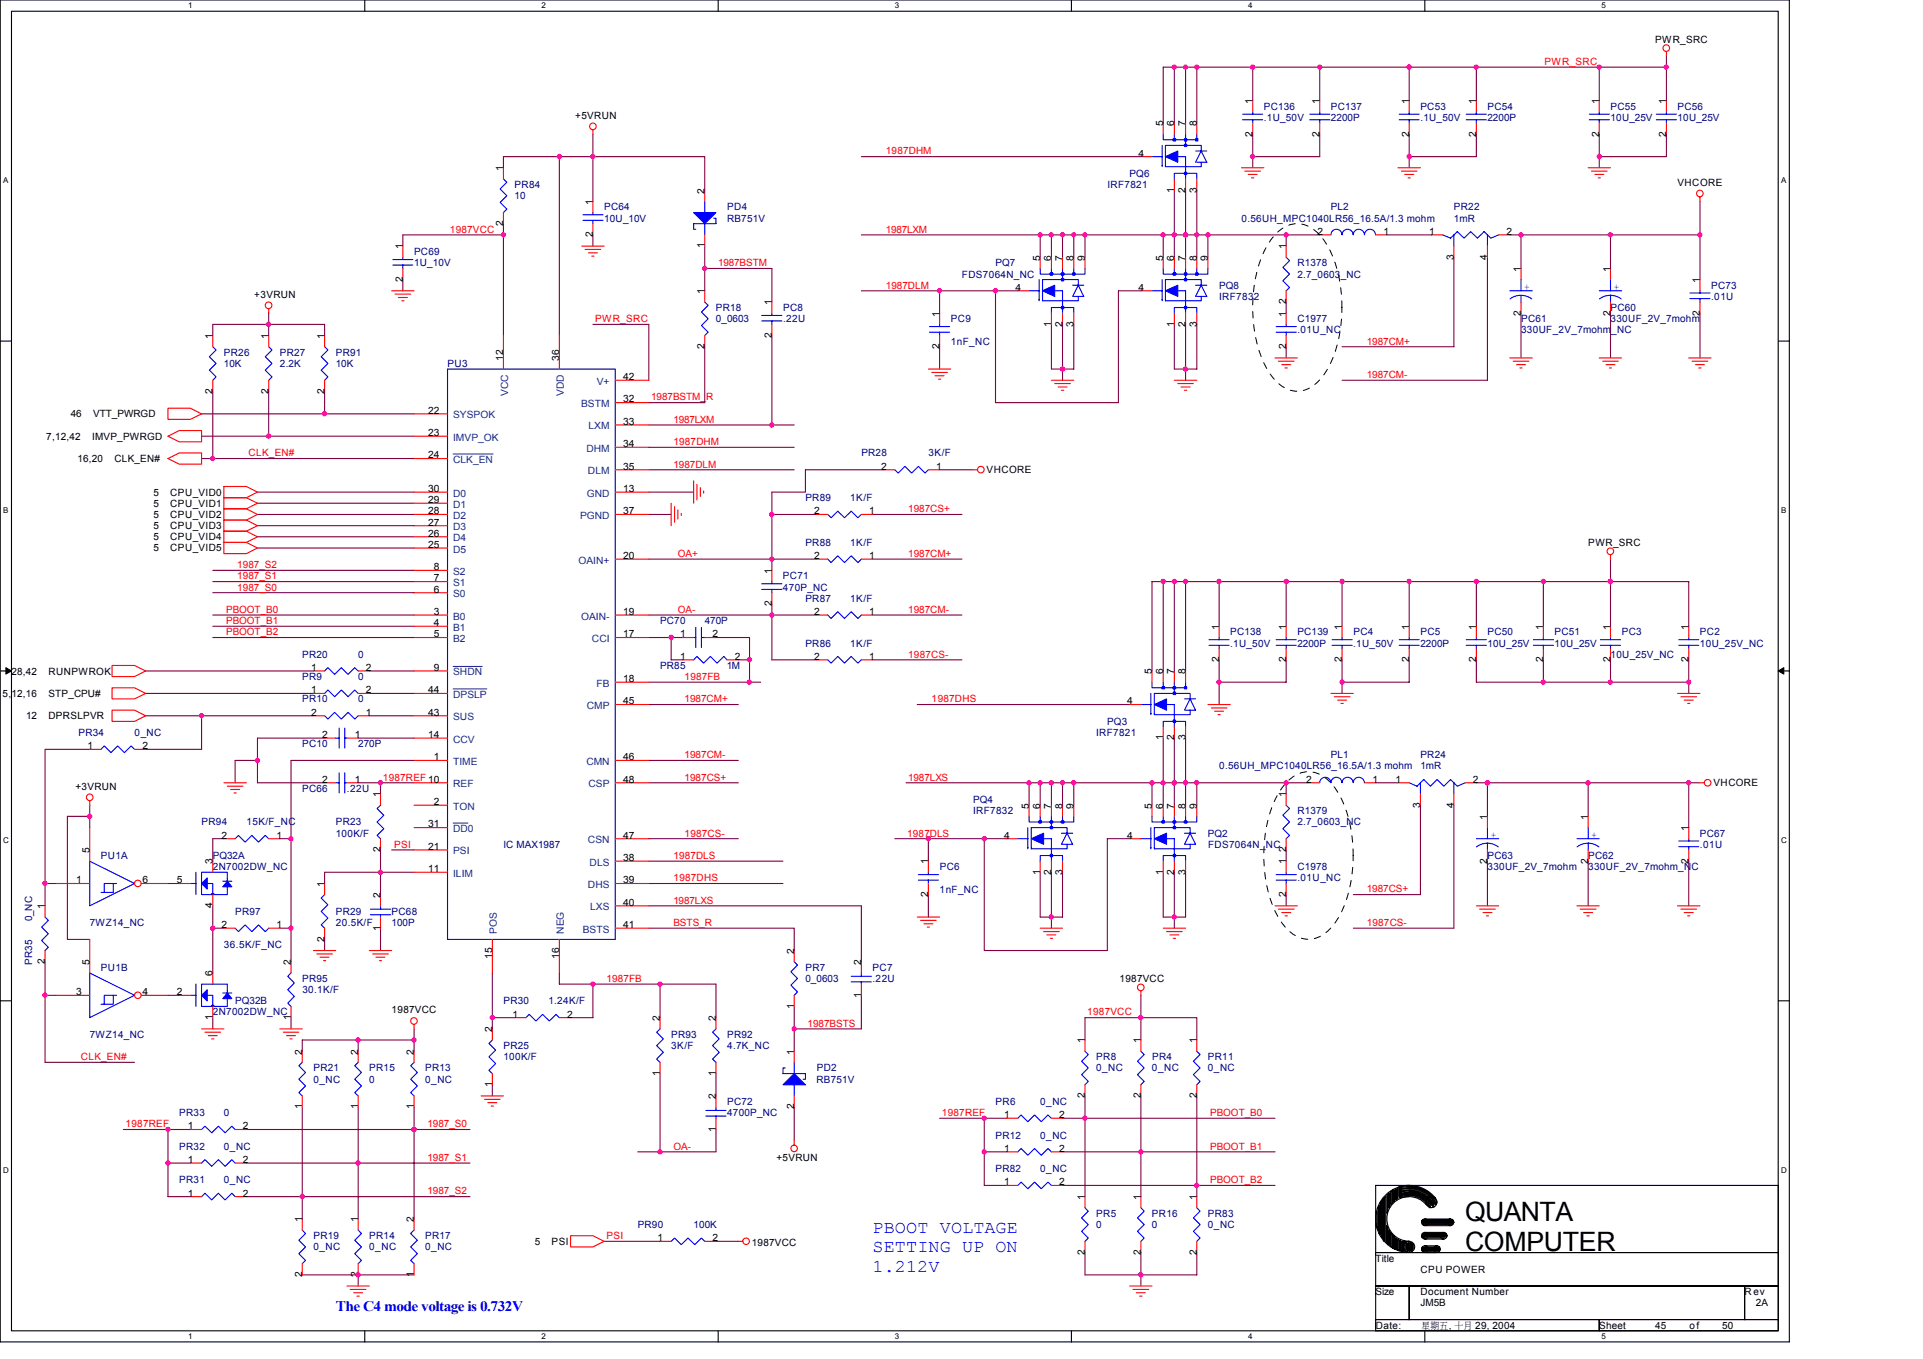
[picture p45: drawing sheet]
<svg xmlns="http://www.w3.org/2000/svg" width="297mm" height="210mm" viewBox="0 0 297 210" stroke-linecap="round" stroke-linejoin="round" font-family="sans-serif">
<defs><g id="words">
<g font-size="4.1">
<text x="226.3" y="188.5">QUANTA</text>
<text x="226.3" y="193.3">COMPUTER</text>
</g>
<g font-size="2.8" fill="#00f">
<text x="134.8" y="190.5">PBOOT VOLTAGE</text>
<text x="134.8" y="193.4">SETTING UP ON</text>
<text x="134.8" y="196.4">1.212V</text>
</g>
<text font-size="2.2" fill="#00f" x="51.9" y="202.4">The C4 mode voltage is 0.732V</text>
<g font-size="1.5" fill="#f00">
<text x="238.6" y="10">PWR_SRC</text>
<text x="136.8" y="23.9">1987DHM</text>
<text x="69.5" y="35.9">1987VCC</text>
<text x="136.8" y="35.9">1987LXM</text>
<text x="110.9" y="41.1">1987BSTM</text>
<text x="136.8" y="44.6">1987DLM</text>
<text x="91.9" y="49.8">PWR_SRC</text>
<text x="211.1" y="53.2">1987CM+</text>
<text x="211.1" y="58.4">1987CM-</text>
<text x="100.6" y="61.8">1987BSTM_R</text>
<text x="104" y="65.3">1987LXM</text>
<text x="38.4" y="70.5">CLK_EN#</text>
<text x="104" y="68.7">1987DHM</text>
<text x="104" y="72.2">1987DLM</text>
<text x="140.3" y="79.1">1987CS+</text>
<text x="36.7" y="87.8">1987_S2</text>
<text x="36.7" y="89.5">1987_S1</text>
<text x="104.7" y="86">OA+</text>
<text x="140.3" y="86">1987CM+</text>
<text x="34.9" y="94.7">PBOOT_B0</text>
<text x="36.7" y="91.2">1987_S0</text>
<text x="104.7" y="94.7">OA-</text>
<text x="140.3" y="94.7">1987CM-</text>
<text x="34.9" y="98.1">PBOOT_B2</text>
<text x="34.9" y="96.4">PBOOT_B1</text>
<text x="140.3" y="101.6">1987CS-</text>
<text x="105.7" y="105">1987FB</text>
<text x="105.7" y="108.5">1987CM+</text>
<text x="143.9" y="108.5">1987DHS</text>
<text x="105.7" y="117.1">1987CM-</text>
<text x="59.1" y="120.6">1987REF 10</text>
<text x="105.7" y="120.6">1987CS+</text>
<text x="140.3" y="120.6">1987LXS</text>
<text x="60.9" y="130.9">PSI</text>
<text x="105.7" y="129.2">1987CS-</text>
<text x="140.1" y="129.2">1987DLS</text>
<text x="104" y="132.7">1987DLS</text>
<text x="104" y="136.1">1987DHS</text>
<text x="211.1" y="137.8">1987CS+</text>
<text x="104" y="139.6">1987LXS</text>
<text x="104" y="143">BSTS_R</text>
<text x="211.1" y="143">1987CS-</text>
<text x="93.7" y="151.7">1987FB</text>
<text x="124.8" y="158.6">1987BSTS</text>
<text x="167.9" y="156.8">1987VCC</text>
<text x="12.5" y="163.7">CLK_EN#</text>
<text x="145.5" y="172.4">1987REF</text>
<text x="186.9" y="172.4">PBOOT_B0</text>
<text x="19.4" y="174.1">1987REF</text>
<text x="66" y="179.3">1987_S1</text>
<text x="66" y="174.1">1987_S0</text>
<text x="104" y="177.6">OA-</text>
<text x="186.9" y="177.6">PBOOT_B1</text>
<text x="66" y="184.5">1987_S2</text>
<text x="186.9" y="182.8">PBOOT_B2</text>
<text x="93.7" y="191.4">PSI</text>
</g>
<g font-size="1.5">
<text x="255.7" y="6.6">PWR_SRC</text>
<text x="193.5" y="16.1" transform="rotate(-90 193.5 16.1)">1</text>
<text x="203.8" y="16.1" transform="rotate(-90 203.8 16.1)">1</text>
<text x="217.7" y="16.1" transform="rotate(-90 217.7 16.1)">1</text>
<text x="228" y="16.1" transform="rotate(-90 228 16.1)">1</text>
<text x="247" y="16.1" transform="rotate(-90 247 16.1)">1</text>
<text x="257.4" y="16.1" transform="rotate(-90 257.4 16.1)">1</text>
<text x="88.9" y="18.3">+5VRUN</text>
<text x="179.7" y="19.5" transform="rotate(-90 179.7 19.5)">5</text>
<text x="181.4" y="19.5" transform="rotate(-90 181.4 19.5)">6</text>
<text x="183.1" y="19.5" transform="rotate(-90 183.1 19.5)">7</text>
<text x="184.8" y="19.5" transform="rotate(-90 184.8 19.5)">8</text>
<text x="193.5" y="21.1" transform="rotate(-90 193.5 21.1)">2</text>
<text x="203.8" y="21.1" transform="rotate(-90 203.8 21.1)">2</text>
<text x="217.7" y="21.1" transform="rotate(-90 217.7 21.1)">2</text>
<text x="228" y="21.1" transform="rotate(-90 228 21.1)">2</text>
<text x="247" y="21.1" transform="rotate(-90 247 21.1)">2</text>
<text x="257.4" y="21.1" transform="rotate(-90 257.4 21.1)">2</text>
<text x="77.7" y="26.4" transform="rotate(-90 77.7 26.4)">1</text>
<text x="108.8" y="29.9" transform="rotate(-90 108.8 29.9)">2</text>
<text x="175.8" y="24.2">4</text>
<text x="181.4" y="29.7" transform="rotate(-90 181.4 29.7)">1</text>
<text x="183.1" y="29.7" transform="rotate(-90 183.1 29.7)">2</text>
<text x="184.8" y="29.7" transform="rotate(-90 184.8 29.7)">3</text>
<text x="259.1" y="28.7">VHCORE</text>
<text x="77.7" y="34.9" transform="rotate(-90 77.7 34.9)">2</text>
<text x="91.6" y="31.6" transform="rotate(-90 91.6 31.6)">1</text>
<text x="62.2" y="38.5" transform="rotate(-90 62.2 38.5)">1</text>
<text x="91.6" y="36.6" transform="rotate(-90 91.6 36.6)">2</text>
<text x="108.8" y="38.4" transform="rotate(-90 108.8 38.4)">1</text>
<text x="160.7" y="40.3" transform="rotate(-90 160.7 40.3)">5</text>
<text x="162.4" y="40.3" transform="rotate(-90 162.4 40.3)">6</text>
<text x="164.1" y="40.3" transform="rotate(-90 164.1 40.3)">7</text>
<text x="165.8" y="40.3" transform="rotate(-90 165.8 40.3)">8</text>
<text x="167.6" y="40.3" transform="rotate(-90 167.6 40.3)">9</text>
<text x="179.7" y="40.3" transform="rotate(-90 179.7 40.3)">5</text>
<text x="181.4" y="40.3" transform="rotate(-90 181.4 40.3)">6</text>
<text x="183.1" y="40.3" transform="rotate(-90 183.1 40.3)">7</text>
<text x="184.8" y="40.3" transform="rotate(-90 184.8 40.3)">8</text>
<text x="186.6" y="40.3" transform="rotate(-90 186.6 40.3)">9</text>
<text x="198.6" y="38.5" transform="rotate(-90 198.6 38.5)">1</text>
<text x="203.5" y="36.3">2</text>
<text x="213.7" y="36.3">1</text>
<text x="220.8" y="36.3">1</text>
<text x="224.6" y="40.1" transform="rotate(-90 224.6 40.1)">3</text>
<text x="229.7" y="40.1" transform="rotate(-90 229.7 40.1)">4</text>
<text x="232.7" y="36.3">2</text>
<text x="234.9" y="42" transform="rotate(-90 234.9 42)">1</text>
<text x="248.7" y="42" transform="rotate(-90 248.7 42)">1</text>
<text x="39.3" y="46">+3VRUN</text>
<text x="62.2" y="43.6" transform="rotate(-90 62.2 43.6)">2</text>
<text x="108.8" y="45.4" transform="rotate(-90 108.8 45.4)">1</text>
<text x="119.2" y="47.2" transform="rotate(-90 119.2 47.2)">1</text>
<text x="156.9" y="44.9">4</text>
<text x="175.8" y="44.9">4</text>
<text x="198.6" y="47" transform="rotate(-90 198.6 47)">2</text>
<text x="262.6" y="43.7" transform="rotate(-90 262.6 43.7)">1</text>
<text x="32.8" y="52.3" transform="rotate(-90 32.8 52.3)">1</text>
<text x="41.5" y="52.3" transform="rotate(-90 41.5 52.3)">1</text>
<text x="50.1" y="52.3" transform="rotate(-90 50.1 52.3)">1</text>
<text x="108.8" y="53.9" transform="rotate(-90 108.8 53.9)">2</text>
<text x="119.2" y="52.2" transform="rotate(-90 119.2 52.2)">2</text>
<text x="145.1" y="53.9" transform="rotate(-90 145.1 53.9)">2</text>
<text x="145.1" y="48.9" transform="rotate(-90 145.1 48.9)">1</text>
<text x="162.4" y="50.5" transform="rotate(-90 162.4 50.5)">1</text>
<text x="164.1" y="50.5" transform="rotate(-90 164.1 50.5)">2</text>
<text x="165.8" y="50.5" transform="rotate(-90 165.8 50.5)">3</text>
<text x="181.4" y="50.5" transform="rotate(-90 181.4 50.5)">1</text>
<text x="183.1" y="50.5" transform="rotate(-90 183.1 50.5)">2</text>
<text x="184.8" y="50.5" transform="rotate(-90 184.8 50.5)">3</text>
<text x="198.6" y="53.9" transform="rotate(-90 198.6 53.9)">2</text>
<text x="198.6" y="48.9" transform="rotate(-90 198.6 48.9)">1</text>
<text x="234.9" y="48.7" transform="rotate(-90 234.9 48.7)">2</text>
<text x="248.7" y="48.7" transform="rotate(-90 248.7 48.7)">2</text>
<text x="262.6" y="48.7" transform="rotate(-90 262.6 48.7)">2</text>
<text x="77.7" y="55.8" transform="rotate(-90 77.7 55.8)">12</text>
<text x="86.4" y="55.8" transform="rotate(-90 86.4 55.8)">36</text>
<text x="96.2" y="58.7">42</text>
<text x="10.9" y="64.5">46</text>
<text x="14.4" y="64.5">VTT_PWRGD</text>
<text x="32.8" y="60.8" transform="rotate(-90 32.8 60.8)">2</text>
<text x="41.5" y="60.8" transform="rotate(-90 41.5 60.8)">2</text>
<text x="50.1" y="60.8" transform="rotate(-90 50.1 60.8)">2</text>
<text x="66.1" y="63.9">22</text>
<text x="96.2" y="62.2">32</text>
<text x="96.2" y="65.6">33</text>
<text x="7.1" y="67.9">7,12,42</text>
<text x="12" y="71.4">16,20</text>
<text x="14.2" y="67.9">IMVP_PWRGD</text>
<text x="17.7" y="71.4">CLK_EN#</text>
<text x="66.1" y="70.8">24</text>
<text x="66.1" y="67.4">23</text>
<text x="96.2" y="69.1">34</text>
<text x="23.7" y="76.5">5</text>
<text x="26.3" y="76.5">CPU_VID0</text>
<text x="66.1" y="76">30</text>
<text x="66.1" y="77.7">29</text>
<text x="96.2" y="76">13</text>
<text x="96.2" y="72.5">35</text>
<text x="136.1" y="72.5">2</text>
<text x="144.6" y="72.5">1</text>
<text x="152.4" y="73.1">VHCORE</text>
<text x="23.7" y="78.3">5</text>
<text x="23.7" y="81.7">5</text>
<text x="23.7" y="83.4">5</text>
<text x="23.7" y="80">5</text>
<text x="26.3" y="78.3">CPU_VID1</text>
<text x="26.3" y="81.7">CPU_VID3</text>
<text x="26.3" y="83.4">CPU_VID4</text>
<text x="26.3" y="80">CPU_VID2</text>
<text x="66.1" y="79.4">28</text>
<text x="66.1" y="81.2">27</text>
<text x="66.1" y="82.9">26</text>
<text x="96.2" y="79.4">37</text>
<text x="125.8" y="79.4">2</text>
<text x="134.3" y="79.4">1</text>
<text x="23.7" y="85.2">5</text>
<text x="26.3" y="85.2">CPU_VID5</text>
<text x="66.1" y="84.6">25</text>
<text x="67" y="88.1">8</text>
<text x="67" y="89.8">7</text>
<text x="96.2" y="86.3">20</text>
<text x="119.2" y="88.6" transform="rotate(-90 119.2 88.6)">1</text>
<text x="125.8" y="86.3">2</text>
<text x="134.3" y="86.3">1</text>
<text x="245.3" y="84.3">PWR_SRC</text>
<text x="67" y="91.5">6</text>
<text x="67" y="95">3</text>
<text x="96.2" y="95">19</text>
<text x="119.2" y="93.6" transform="rotate(-90 119.2 93.6)">2</text>
<text x="125.8" y="95">2</text>
<text x="134.3" y="95">1</text>
<text x="67" y="98.4">5</text>
<text x="67" y="96.7">4</text>
<text x="96.2" y="98.4">17</text>
<text x="105" y="101.9">1</text>
<text x="105" y="98.4">1</text>
<text x="110.1" y="98.4">2</text>
<text x="113.5" y="101.9">2</text>
<text x="125.8" y="101.9">2</text>
<text x="134.3" y="101.9">1</text>
<text x="188.3" y="97.3" transform="rotate(-90 188.3 97.3)">1</text>
<text x="198.6" y="97.3" transform="rotate(-90 198.6 97.3)">1</text>
<text x="207.3" y="97.3" transform="rotate(-90 207.3 97.3)">1</text>
<text x="217.7" y="97.3" transform="rotate(-90 217.7 97.3)">1</text>
<text x="228" y="97.3" transform="rotate(-90 228 97.3)">1</text>
<text x="238.4" y="97.3" transform="rotate(-90 238.4 97.3)">1</text>
<text x="248.7" y="97.3" transform="rotate(-90 248.7 97.3)">1</text>
<text x="260.8" y="97.3" transform="rotate(-90 260.8 97.3)">1</text>
<text x=".4" y="107.6">5,12,16</text>
<text x="1.8" y="104.2">28,42</text>
<text x="7.5" y="107.6">STP_CPU#</text>
<text x="7.5" y="104.2">RUNPWROK</text>
<text x="48" y="107.1">1</text>
<text x="48" y="103.6">1</text>
<text x="56.5" y="107.1">2</text>
<text x="56.5" y="103.6">2</text>
<text x="66.1" y="107.1">44</text>
<text x="67" y="103.6">9</text>
<text x="96.2" y="105.3">18</text>
<text x="177.9" y="104.2" transform="rotate(-90 177.9 104.2)">5</text>
<text x="179.7" y="104.2" transform="rotate(-90 179.7 104.2)">6</text>
<text x="181.4" y="104.2" transform="rotate(-90 181.4 104.2)">7</text>
<text x="183.1" y="104.2" transform="rotate(-90 183.1 104.2)">8</text>
<text x="188.3" y="102.3" transform="rotate(-90 188.3 102.3)">2</text>
<text x="198.6" y="102.3" transform="rotate(-90 198.6 102.3)">2</text>
<text x="207.3" y="102.3" transform="rotate(-90 207.3 102.3)">2</text>
<text x="217.7" y="102.3" transform="rotate(-90 217.7 102.3)">2</text>
<text x="228" y="102.3" transform="rotate(-90 228 102.3)">2</text>
<text x="238.4" y="102.3" transform="rotate(-90 238.4 102.3)">2</text>
<text x="248.7" y="102.3" transform="rotate(-90 248.7 102.3)">2</text>
<text x="260.8" y="102.3" transform="rotate(-90 260.8 102.3)">2</text>
<text x="4" y="111.1">12</text>
<text x="7.5" y="111.1">DPRSLPVR</text>
<text x="48" y="110.5">2</text>
<text x="49.8" y="114">2</text>
<text x="54.8" y="114">1</text>
<text x="56.5" y="110.5">1</text>
<text x="66.1" y="114">14</text>
<text x="66.1" y="110.5">43</text>
<text x="96.2" y="108.8">45</text>
<text x="174.1" y="108.8">4</text>
<text x="13.5" y="115.7">1</text>
<text x="22" y="115.7">2</text>
<text x="67" y="117.4">1</text>
<text x="96.2" y="117.4">46</text>
<text x="179.7" y="114.4" transform="rotate(-90 179.7 114.4)">1</text>
<text x="181.4" y="114.4" transform="rotate(-90 181.4 114.4)">2</text>
<text x="183.1" y="114.4" transform="rotate(-90 183.1 114.4)">3</text>
<text x="11.6" y="122">+3VRUN</text>
<text x="49.8" y="120.9">2</text>
<text x="54.8" y="120.9">1</text>
<text x="58.8" y="123.2" transform="rotate(-90 58.8 123.2)">1</text>
<text x="67" y="124.4">2</text>
<text x="96.2" y="120.9">48</text>
<text x="158.9" y="124.9" transform="rotate(-90 158.9 124.9)">5</text>
<text x="160.7" y="124.9" transform="rotate(-90 160.7 124.9)">6</text>
<text x="162.4" y="124.9" transform="rotate(-90 162.4 124.9)">7</text>
<text x="164.1" y="124.9" transform="rotate(-90 164.1 124.9)">8</text>
<text x="165.8" y="124.9" transform="rotate(-90 165.8 124.9)">9</text>
<text x="177.9" y="124.9" transform="rotate(-90 177.9 124.9)">5</text>
<text x="179.7" y="124.9" transform="rotate(-90 179.7 124.9)">6</text>
<text x="181.4" y="124.9" transform="rotate(-90 181.4 124.9)">7</text>
<text x="183.1" y="124.9" transform="rotate(-90 183.1 124.9)">8</text>
<text x="184.8" y="124.9" transform="rotate(-90 184.8 124.9)">9</text>
<text x="198.6" y="123.2" transform="rotate(-90 198.6 123.2)">1</text>
<text x="201.8" y="120.9">2</text>
<text x="212" y="120.9">1</text>
<text x="215.6" y="120.9">1</text>
<text x="219.4" y="124.7" transform="rotate(-90 219.4 124.7)">3</text>
<text x="224.6" y="124.7" transform="rotate(-90 224.6 124.7)">4</text>
<text x="227.5" y="120.9">2</text>
<text x="264.7" y="121.5">VHCORE</text>
<text x="13.8" y="131.8" transform="rotate(-90 13.8 131.8)">5</text>
<text x="34.2" y="129.5">2</text>
<text x="42.7" y="129.5">1</text>
<text x="58.8" y="131.6" transform="rotate(-90 58.8 131.6)">2</text>
<text x="66.1" y="127.8">31</text>
<text x="66.1" y="131.3">21</text>
<text x="96.2" y="129.5">47</text>
<text x="155.1" y="129.5">4</text>
<text x="174.1" y="129.5">4</text>
<text x="198.6" y="131.6" transform="rotate(-90 198.6 131.6)">2</text>
<text x="229.7" y="126.6" transform="rotate(-90 229.7 126.6)">1</text>
<text x="245.3" y="126.6" transform="rotate(-90 245.3 126.6)">1</text>
<text x="260.8" y="128.3" transform="rotate(-90 260.8 128.3)">1</text>
<text x="11.8" y="136.4">1</text>
<text x="22" y="136.4">6</text>
<text x="27.3" y="136.4">5</text>
<text x="32.8" y="133.5" transform="rotate(-90 32.8 133.5)">3</text>
<text x="50.1" y="137" transform="rotate(-90 50.1 137)">1</text>
<text x="66.1" y="134.7">11</text>
<text x="96.2" y="136.4">39</text>
<text x="96.2" y="133">38</text>
<text x="143.4" y="133.5" transform="rotate(-90 143.4 133.5)">1</text>
<text x="160.7" y="135.1" transform="rotate(-90 160.7 135.1)">1</text>
<text x="162.4" y="135.1" transform="rotate(-90 162.4 135.1)">2</text>
<text x="164.1" y="135.1" transform="rotate(-90 164.1 135.1)">3</text>
<text x="179.7" y="135.1" transform="rotate(-90 179.7 135.1)">1</text>
<text x="181.4" y="135.1" transform="rotate(-90 181.4 135.1)">2</text>
<text x="183.1" y="135.1" transform="rotate(-90 183.1 135.1)">3</text>
<text x="198.6" y="133.5" transform="rotate(-90 198.6 133.5)">1</text>
<text x="229.7" y="133.4" transform="rotate(-90 229.7 133.4)">2</text>
<text x="245.3" y="133.4" transform="rotate(-90 245.3 133.4)">2</text>
<text x="260.8" y="133.4" transform="rotate(-90 260.8 133.4)">2</text>
<text x="6.9" y="140.4" transform="rotate(-90 6.9 140.4)">1</text>
<text x="32.8" y="140.3" transform="rotate(-90 32.8 140.3)">4</text>
<text x="34.2" y="143.3">2</text>
<text x="42.7" y="143.3">1</text>
<text x="58.8" y="143.7" transform="rotate(-90 58.8 143.7)">1</text>
<text x="58.8" y="138.7" transform="rotate(-90 58.8 138.7)">2</text>
<text x="96.2" y="143.3">41</text>
<text x="96.2" y="139.9">40</text>
<text x="143.4" y="138.6" transform="rotate(-90 143.4 138.6)">2</text>
<text x="198.6" y="138.6" transform="rotate(-90 198.6 138.6)">2</text>
<text x="6.9" y="148.9" transform="rotate(-90 6.9 148.9)">2</text>
<text x="13.8" y="149.1" transform="rotate(-90 13.8 149.1)">5</text>
<text x="44.9" y="149.1" transform="rotate(-90 44.9 149.1)">2</text>
<text x="50.1" y="145.5" transform="rotate(-90 50.1 145.5)">2</text>
<text x="76" y="148.1" transform="rotate(-90 76 148.1)">15</text>
<text x="86.4" y="148.1" transform="rotate(-90 86.4 148.1)">16</text>
<text x="122.7" y="147.3" transform="rotate(-90 122.7 147.3)">2</text>
<text x="133" y="149.1" transform="rotate(-90 133 149.1)">2</text>
<text x="11.8" y="153.7">3</text>
<text x="22" y="153.7">4</text>
<text x="27.3" y="153.7">2</text>
<text x="32.8" y="150.8" transform="rotate(-90 32.8 150.8)">6</text>
<text x="122.7" y="155.8" transform="rotate(-90 122.7 155.8)">1</text>
<text x="133" y="154.1" transform="rotate(-90 133 154.1)">1</text>
<text x="172.9" y="151.7">1987VCC</text>
<text x="32.8" y="157.5" transform="rotate(-90 32.8 157.5)">1</text>
<text x="44.9" y="157.5" transform="rotate(-90 44.9 157.5)">1</text>
<text x="60.5" y="156.5">1987VCC</text>
<text x="76" y="159.4" transform="rotate(-90 76 159.4)">2</text>
<text x="79.1" y="157.2">1</text>
<text x="87.6" y="157.2">2</text>
<text x="101.9" y="157.7" transform="rotate(-90 101.9 157.7)">2</text>
<text x="110.6" y="157.7" transform="rotate(-90 110.6 157.7)">2</text>
<text x="167.6" y="161.2" transform="rotate(-90 167.6 161.2)">1</text>
<text x="176.2" y="161.2" transform="rotate(-90 176.2 161.2)">1</text>
<text x="184.8" y="161.2" transform="rotate(-90 184.8 161.2)">1</text>
<text x="46.7" y="162.9" transform="rotate(-90 46.7 162.9)">2</text>
<text x="55.3" y="162.9" transform="rotate(-90 55.3 162.9)">2</text>
<text x="63.9" y="162.9" transform="rotate(-90 63.9 162.9)">2</text>
<text x="76" y="167.9" transform="rotate(-90 76 167.9)">1</text>
<text x="101.9" y="166.2" transform="rotate(-90 101.9 166.2)">1</text>
<text x="110.6" y="166.2" transform="rotate(-90 110.6 166.2)">1</text>
<text x="122.7" y="162.9" transform="rotate(-90 122.7 162.9)">1</text>
<text x="46.7" y="171.4" transform="rotate(-90 46.7 171.4)">1</text>
<text x="55.3" y="171.4" transform="rotate(-90 55.3 171.4)">1</text>
<text x="63.9" y="171.4" transform="rotate(-90 63.9 171.4)">1</text>
<text x="110.6" y="169.8" transform="rotate(-90 110.6 169.8)">2</text>
<text x="122.7" y="171.4" transform="rotate(-90 122.7 171.4)">2</text>
<text x="155.1" y="172.7">1</text>
<text x="163.6" y="172.7">2</text>
<text x="167.6" y="169.7" transform="rotate(-90 167.6 169.7)">2</text>
<text x="176.2" y="169.7" transform="rotate(-90 176.2 169.7)">2</text>
<text x="184.8" y="169.7" transform="rotate(-90 184.8 169.7)">2</text>
<text x="29" y="174.4">1</text>
<text x="29" y="179.6">1</text>
<text x="37.5" y="174.4">2</text>
<text x="37.5" y="179.6">2</text>
<text x="110.6" y="174.8" transform="rotate(-90 110.6 174.8)">1</text>
<text x="119.9" y="179.3">+5VRUN</text>
<text x="155.1" y="177.9">1</text>
<text x="163.6" y="177.9">2</text>
<text x="29" y="184.8">1</text>
<text x="37.5" y="184.8">2</text>
<text x="155.1" y="183.1">1</text>
<text x="163.6" y="183.1">2</text>
<text x="167.6" y="185.3" transform="rotate(-90 167.6 185.3)">1</text>
<text x="176.2" y="185.3" transform="rotate(-90 176.2 185.3)">1</text>
<text x="184.8" y="185.3" transform="rotate(-90 184.8 185.3)">1</text>
<text x="46.7" y="188.8" transform="rotate(-90 46.7 188.8)">1</text>
<text x="55.3" y="188.8" transform="rotate(-90 55.3 188.8)">1</text>
<text x="63.9" y="188.8" transform="rotate(-90 63.9 188.8)">2</text>
<text x="101.6" y="191.7">1</text>
<text x="110.1" y="191.7">2</text>
<text x="46.7" y="197.3" transform="rotate(-90 46.7 197.3)">2</text>
<text x="55.3" y="197.3" transform="rotate(-90 55.3 197.3)">2</text>
<text x="63.9" y="197.3" transform="rotate(-90 63.9 197.3)">1</text>
<text x="82.6" y="192.3">5</text>
<text x="85.2" y="192.3">PSI</text>
<text x="116.1" y="192.4">1987VCC</text>
<text x="167.6" y="193.8" transform="rotate(-90 167.6 193.8)">2</text>
<text x="176.2" y="193.8" transform="rotate(-90 176.2 193.8)">2</text>
<text x="184.8" y="193.8" transform="rotate(-90 184.8 193.8)">2</text>
<text x="212.5" y="194.9">Title</text>
<text x="219.4" y="196.6">CPU POWER</text>
<text x="212.5" y="200">Size</text>
<text x="219.4" y="200">Document Number</text>
<text x="219.4" y="201.8">JM5B</text>
<text x="269.5" y="200">Rev</text>
<text x="271.2" y="201.8">2A</text>
<text x="212.5" y="205.2">Date:</text>
<text x="219.6" y="205.2">星期五, 十月 29, 2004</text>
<text x="247" y="205.2">Sheet</text>
<text x="255.7" y="205.2">45</text>
<text x="261" y="205.2">of</text>
<text x="266" y="205.2">50</text>
</g>
<g font-size="1.5" fill="#000080">
<text x="195.2" y="17">PC136</text>
<text x="205.6" y="17">PC137</text>
<text x="219.4" y="17">PC53</text>
<text x="229.8" y="17">PC54</text>
<text x="248.8" y="17">PC55</text>
<text x="259.1" y="17">PC56</text>
<text x="195.2" y="18.7">.1U_50V</text>
<text x="205.6" y="18.7">2200P</text>
<text x="219.4" y="18.7">.1U_50V</text>
<text x="229.8" y="18.7">2200P</text>
<text x="248.8" y="18.7">10U_25V</text>
<text x="259.1" y="18.7">10U_25V</text>
<text x="79.5" y="29">PR84</text>
<text x="171.1" y="29">IRF7821</text>
<text x="174.5" y="27.3">PQ6</text>
<text x="79.5" y="30.8">10</text>
<text x="93.3" y="32.5">PC64</text>
<text x="93.3" y="34.2">10U_10V</text>
<text x="112.3" y="34.2">RB751V</text>
<text x="112.3" y="32.5">PD4</text>
<text x="191.8" y="34.2">0.56UH_MPC1040LR56_16.5A/1.3 mohm</text>
<text x="205.6" y="32.5">PL2</text>
<text x="224.6" y="32.5">PR22</text>
<text x="224.6" y="34.2">1mR</text>
<text x="64" y="39.4">PC69</text>
<text x="64" y="41.1">1U_10V</text>
<text x="153.8" y="41.1">PQ7</text>
<text x="200.4" y="41.1">R1378</text>
<text x="148.6" y="42.9">FDS7064N_NC</text>
<text x="188.3" y="44.6">PQ8</text>
<text x="188.3" y="46.3">IRF7832</text>
<text x="200.4" y="42.9">2.7_0603_NC</text>
<text x="264.3" y="44.6">PC73</text>
<text x="264.3" y="46.3">.01U</text>
<text x="110.6" y="48">PR18</text>
<text x="110.6" y="49.8">0_0603</text>
<text x="121" y="48">PC8</text>
<text x="121" y="49.8">.22U</text>
<text x="146.9" y="53.2">1nF_NC</text>
<text x="146.9" y="49.8">PC9</text>
<text x="200.4" y="49.8">C1977</text>
<text x="200.4" y="51.5">.01U_NC</text>
<text x="234.9" y="49.8">PC61</text>
<text x="234.9" y="51.5">330UF_2V_7mohm_NC</text>
<text x="248.8" y="48">PC60</text>
<text x="248.8" y="49.8">330UF_2V_7mohm</text>
<text x="34.6" y="54.9">PR26</text>
<text x="34.6" y="56.7">10K</text>
<text x="43.2" y="54.9">PR27</text>
<text x="43.2" y="56.7">2.2K</text>
<text x="51.9" y="54.9">PR91</text>
<text x="51.9" y="56.7">10K</text>
<text x="69.1" y="56.7">PU3</text>
<text x="133.1" y="70.5">PR28</text>
<text x="143.4" y="70.5">3K/F</text>
<text x="124.4" y="77.4">PR89</text>
<text x="131.3" y="77.4">1K/F</text>
<text x="120.9" y="89.5">PC71</text>
<text x="124.4" y="84.3">PR88</text>
<text x="131.3" y="84.3">1K/F</text>
<text x="120.9" y="91.2">470P_NC</text>
<text x="124.4" y="92.9">PR87</text>
<text x="131.3" y="92.9">1K/F</text>
<text x="46.7" y="101.6">PR20</text>
<text x="55.3" y="101.6">0</text>
<text x="102" y="96.4">PC70</text>
<text x="108.9" y="96.4">470P</text>
<text x="124.4" y="99.9">PR86</text>
<text x="131.3" y="99.9">1K/F</text>
<text x="190" y="98.1">PC138</text>
<text x="190" y="99.9">.1U_50V</text>
<text x="200.4" y="98.1">PC139</text>
<text x="200.4" y="99.9">2200P</text>
<text x="209" y="99.9">.1U_50V</text>
<text x="209.1" y="98.1">PC4</text>
<text x="219.4" y="98.1">PC5</text>
<text x="219.4" y="99.9">2200P</text>
<text x="229.8" y="98.1">PC50</text>
<text x="229.8" y="99.9">10U_25V</text>
<text x="240.1" y="98.1">PC51</text>
<text x="240.1" y="99.9">10U_25V</text>
<text x="248.8" y="101.6">10U_25V_NC</text>
<text x="250.5" y="98.1">PC3</text>
<text x="262.6" y="98.1">PC2</text>
<text x="262.6" y="99.9">10U_25V_NC</text>
<text x="46.7" y="105">PR9</text>
<text x="55.3" y="105">0</text>
<text x="102" y="103.3">PR85</text>
<text x="112.3" y="103.3">1M</text>
<text x="12.1" y="113.7">PR34</text>
<text x="20.8" y="113.7">0_NC</text>
<text x="46.7" y="108.5">PR10</text>
<text x="55.3" y="108.5">0</text>
<text x="169.3" y="113.7">IRF7821</text>
<text x="171" y="112">PQ3</text>
<text x="46.7" y="115.4">PC10</text>
<text x="55.3" y="115.4">270P</text>
<text x="188.3" y="118.9">0.56UH_MPC1040LR56_16.5A/1.3 mohm</text>
<text x="205.6" y="117.1">PL1</text>
<text x="219.4" y="117.1">PR24</text>
<text x="219.4" y="118.9">1mR</text>
<text x="46.7" y="122.3">PC66</text>
<text x="53.6" y="122.3">.22U</text>
<text x="150.3" y="124">PQ4</text>
<text x="150.3" y="125.8">IRF7832</text>
<text x="200.4" y="125.8">R1379</text>
<text x="31.1" y="127.5">PR94</text>
<text x="38.1" y="127.5">15K/F_NC</text>
<text x="51.9" y="127.5">PR23</text>
<text x="51.9" y="129.2">100K/F</text>
<text x="77.8" y="130.9">IC MAX1987</text>
<text x="186.6" y="129.2">PQ2</text>
<text x="186.6" y="130.9">FDS7064N_NC</text>
<text x="200.4" y="127.5">2.7_0603_NC</text>
<text x="262.6" y="129.2">PC67</text>
<text x="262.6" y="130.9">.01U</text>
<text x="15.6" y="132.7">PU1A</text>
<text x="32.9" y="132.7">PQ32A</text>
<text x="32.9" y="134.4">2N7002DW_NC</text>
<text x="145.1" y="137.9">1nF_NC</text>
<text x="145.2" y="134.4">PC6</text>
<text x="200.4" y="134.4">C1978</text>
<text x="200.4" y="136.1">.01U_NC</text>
<text x="229.8" y="132.7">PC63</text>
<text x="229.8" y="134.4">330UF_2V_7mohm</text>
<text x="245.3" y="132.7">PC62</text>
<text x="245.3" y="134.4">330UF_2V_7mohm_NC</text>
<text x="4.9" y="142.3" transform="rotate(-90 4.9 142.3)">0_NC</text>
<text x="13.9" y="143">7WZ14_NC</text>
<text x="36.3" y="141.3">PR97</text>
<text x="51.9" y="141.3">PR29</text>
<text x="51.9" y="143">20.5K/F</text>
<text x="60.5" y="141.3">PC68</text>
<text x="60.5" y="143">100P</text>
<text x="4.9" y="149.1" transform="rotate(-90 4.9 149.1)">PR35</text>
<text x="15.6" y="149.9">PU1B</text>
<text x="34.6" y="146.5">36.5K/F_NC</text>
<text x="124.4" y="149.9">PR7</text>
<text x="134.8" y="149.9">PC7</text>
<text x="36.3" y="155.1">PQ32B</text>
<text x="46.7" y="151.7">PR95</text>
<text x="46.7" y="153.4">30.1K/F</text>
<text x="77.8" y="155.1">PR30</text>
<text x="84.7" y="155.1">1.24K/F</text>
<text x="124.4" y="151.7">0_0603</text>
<text x="134.8" y="151.7">.22U</text>
<text x="13.9" y="160.3">7WZ14_NC</text>
<text x="32.9" y="156.8">2N7002DW_NC</text>
<text x="103.7" y="160.3">PR93</text>
<text x="112.3" y="160.3">PR92</text>
<text x="48.4" y="165.5">PR21</text>
<text x="48.4" y="167.2">0_NC</text>
<text x="57" y="165.5">PR15</text>
<text x="57" y="167.2">0</text>
<text x="65.7" y="165.5">PR13</text>
<text x="65.7" y="167.2">0_NC</text>
<text x="77.8" y="162">PR25</text>
<text x="77.8" y="163.8">100K/F</text>
<text x="103.7" y="162">3K/F</text>
<text x="112.3" y="162">4.7K_NC</text>
<text x="126.1" y="167.2">RB751V</text>
<text x="126.1" y="165.5">PD2</text>
<text x="169.3" y="165.5">0_NC</text>
<text x="169.3" y="163.8">PR8</text>
<text x="177.9" y="165.5">0_NC</text>
<text x="178" y="163.8">PR4</text>
<text x="186.6" y="163.8">PR11</text>
<text x="186.6" y="165.5">0_NC</text>
<text x="27.7" y="172.4">PR33</text>
<text x="34.6" y="172.4">0</text>
<text x="112.3" y="170.7">PC72</text>
<text x="112.3" y="172.4">4700P_NC</text>
<text x="153.8" y="170.7">PR6</text>
<text x="160.7" y="170.7">0_NC</text>
<text x="27.7" y="177.6">PR32</text>
<text x="34.6" y="177.6">0_NC</text>
<text x="153.8" y="175.9">PR12</text>
<text x="160.7" y="175.9">0_NC</text>
<text x="27.7" y="182.8">PR31</text>
<text x="34.6" y="182.8">0_NC</text>
<text x="153.8" y="181">PR82</text>
<text x="160.7" y="181">0_NC</text>
<text x="48.4" y="191.4">PR19</text>
<text x="57" y="191.4">PR14</text>
<text x="65.7" y="191.4">PR17</text>
<text x="98.5" y="189.7">PR90</text>
<text x="107.1" y="189.7">100K</text>
<text x="169.3" y="189.7">0</text>
<text x="169.3" y="187.9">PR5</text>
<text x="177.9" y="187.9">PR16</text>
<text x="177.9" y="189.7">0</text>
<text x="186.6" y="187.9">PR83</text>
<text x="186.6" y="189.7">0_NC</text>
<text x="48.4" y="193.1">0_NC</text>
<text x="57" y="193.1">0_NC</text>
<text x="65.7" y="193.1">0_NC</text>
</g>
<g font-size="1.5" fill="#00f">
<text x="235.5" y="44.8">+</text>
<text x="249.3" y="44.8">+</text>
<text x="230.3" y="129.4">+</text>
<text x="245.8" y="129.4">+</text>
</g>
<g font-size="1.5" fill="#004080">
<text x="92.2" y="59.4">V+</text>
<text x="70" y="64.6">SYSPOK</text>
<text x="78.5" y="61.2" transform="rotate(-90 78.5 61.2)">VCC</text>
<text x="87.1" y="61.2" transform="rotate(-90 87.1 61.2)">VDD</text>
<text x="89.8" y="62.9">BSTM</text>
<text x="70" y="68.1">IMVP_OK</text>
<text x="70" y="71.5">CLK_EN</text>
<text x="90.6" y="69.8">DHM</text>
<text x="90.9" y="66.3">LXM</text>
<text x="70" y="76.7">D0</text>
<text x="90.7" y="76.7">GND</text>
<text x="90.8" y="73.3">DLM</text>
<text x="70" y="78.4">D1</text>
<text x="70" y="80.2">D2</text>
<text x="70" y="81.9">D3</text>
<text x="70" y="83.6">D4</text>
<text x="89.6" y="80.2">PGND</text>
<text x="70" y="88.8">S2</text>
<text x="70" y="85.3">D5</text>
<text x="89.4" y="87.1">OAIN+</text>
<text x="70" y="90.5">S1</text>
<text x="70" y="92.2">S0</text>
<text x="70" y="95.7">B0</text>
<text x="89.8" y="95.7">OAIN-</text>
<text x="70" y="99.2">B2</text>
<text x="70" y="97.4">B1</text>
<text x="91.4" y="99.2">CCI</text>
<text x="70" y="107.8">DPSLP</text>
<text x="70" y="104.3">SHDN</text>
<text x="92.1" y="106.1">FB</text>
<text x="70" y="111.3">SUS</text>
<text x="90.7" y="109.5">CMP</text>
<text x="70" y="114.7">CCV</text>
<text x="70" y="118.2">TIME</text>
<text x="90.6" y="118.2">CMN</text>
<text x="70" y="121.6">REF</text>
<text x="70" y="125.1">TON</text>
<text x="90.9" y="121.6">CSP</text>
<text x="70" y="128.5">DD0</text>
<text x="70" y="132">PSI</text>
<text x="90.8" y="130.2">CSN</text>
<text x="70" y="135.4">ILIM</text>
<text x="90.8" y="137.2">DHS</text>
<text x="91.1" y="133.7">DLS</text>
<text x="91.2" y="140.6">LXS</text>
<text x="76.8" y="144.2" transform="rotate(-90 76.8 144.2)">POS</text>
<text x="87.1" y="144.2" transform="rotate(-90 87.1 144.2)">NEG</text>
<text x="90" y="144.1">BSTS</text>
</g>
<g font-size="1.2">
<text x="29.1" y="1.3">1</text>
<text x="83.6" y="1.3">2</text>
<text x="138.2" y="1.3">3</text>
<text x="192.8" y="1.3">4</text>
<text x="247.4" y="1.3">5</text>
<text x=".5" y="28.3">A</text>
<text x="275.1" y="28.3">A</text>
<text x=".5" y="79.2">B</text>
<text x="275.1" y="79.2">B</text>
<text x=".5" y="130.2">C</text>
<text x="275.1" y="130.2">C</text>
<text x=".5" y="181.1">D</text>
<text x="275.1" y="181.1">D</text>
<text x="29.1" y="206.8">1</text>
<text x="83.6" y="206.8">2</text>
<text x="138.2" y="206.8">3</text>
<text x="192.8" y="206.8">4</text>
<text x="247.4" y="206.8">5</text>
</g>
</g></defs>
<path d="M0 0h276.4v207.3h-276.4zM1.8 1.7h272.9v203.8h-272.9z" fill="none" stroke="#000" stroke-width=".17"/>
<g fill="#fff">
<path d="M29.1 .2h.6v1.4h-.6z"/>
<path d="M29.1 205.7h.6v1.4h-.6z"/>
</g>
<path d="M56.3 0v1.7M56.3 205.5v1.8" fill="none" stroke="#000" stroke-width=".17"/>
<g fill="#fff">
<path d="M83.6 .2h.7v1.4h-.7z"/>
<path d="M83.6 205.7h.7v1.4h-.7z"/>
</g>
<path d="M110.9 0v1.7M110.9 205.5v1.8" fill="none" stroke="#000" stroke-width=".17"/>
<g fill="#fff">
<path d="M138.2 .2h.7v1.4h-.7z"/>
<path d="M138.2 205.7h.7v1.4h-.7z"/>
</g>
<path d="M165.5 0v1.7M165.5 205.5v1.8" fill="none" stroke="#000" stroke-width=".17"/>
<g fill="#fff">
<path d="M192.8 .2h.6v1.4h-.6z"/>
<path d="M192.8 205.7h.6v1.4h-.6z"/>
</g>
<path d="M220.1 0v1.7M220.1 205.5v1.8" fill="none" stroke="#000" stroke-width=".17"/>
<g fill="#fff">
<path d="M247.4 .2h.6v1.4h-.6z"/>
<path d="M247.4 205.7h.6v1.4h-.6z"/>
<path d="M.5 27.2h.8v1.4h-.8z"/>
<path d="M275.1 27.2h.8v1.4h-.8z"/>
<path d="M.5 78.1h.8v1.4h-.8z"/>
<path d="M275.1 78.1h.8v1.4h-.8z"/>
</g>
<path d="M0 52.7h1.8M274.7 52.7h1.7" fill="none" stroke="#000" stroke-width=".17"/>
<g fill="#fff">
<path d="M.5 129.1h.8v1.4h-.8z"/>
<path d="M275.1 129.1h.9v1.4h-.9z"/>
</g>
<path d="M0 103.6h1.8M274.7 103.6h1.7" fill="none" stroke="#000" stroke-width=".17"/>
<path d="M.9 103.1l.9 .5-.9 .5zM274.7 103.6l.8-.5v1z" fill="#000" stroke="#000" stroke-width=".15"/>
<g fill="#fff">
<path d="M.5 180h.8v1.4h-.8z"/>
<path d="M275.1 180h.9v1.4h-.9z"/>
</g>
<g fill="none" stroke="#000" stroke-width=".17">
<path d="M0 154.6h1.8M274.7 154.6h1.7M212.5 183.1h62.2v10.4h-62.2zM212.5 193.5h62.2v5.1h-62.2zM212.5 198.6h5.2v5.2h-5.2zM212.7 187.1v2.4l.1 .5v-3.5l.2-.3v4.3l.2 .2v-4.8l.2-.4v5.5l.1 .2v-5.9l.2-.1v6.5M214.2 184.5v2.9l.2-.5v-2.4l.2-.2v2.2l.1-.1v-2.3l.2-.1v2l.2-.1v-2.1h.2v1.9l.1-.2v-1.7l.2-.2v1.7l.2-.1v-1.6l.1-.2v1.8M216.3 183.8a4.7 4.7 0 0 1 5.4 2.2M216.3 184.5a4 4 0 0 1 4.8 1.7M216.3 184.3a4.2 4.2 0 0 1 5.1 2.1M216.3 184.2a4.3 4.3 0 0 1 5.2 2.2M216.3 184a4.5 4.5 0 0 1 5.2 2.1"/>
<path d="M216.3 183.5a4.9 4.9 0 0 1 5.7 2.2M216.3 183.3v1.7l-.2-.2v-1.4zM216.3 191.6v1.5h-.2v-1.5l-.2-.2v1.7l-.1-.2v-1.5l-.2-.2v1.7h-.2v-1.9l-.1-.1v1.9h-.2v-2.1l-.2-.2v2.1l-.2-.2v-2l-.1-.4v2.2l-.2-.1v-2.4l-.2-.4v2.6h-.1v-7.1l-.2 .2v6.7M216.3 191.7h.2v1.4h.1v-1.4h.2v1.6h-.3l.5-1.6M216.3 184.9a3.6 3.6 0 0 1 4.5 1.7M216.3 184.7a3.8 3.8 0 0 1 4.7 1.8M216.4 183.6a4.8 4.8 0 0 1 5.5 2.3M216.5 183.4v1.4M217 191.7h.1M217 191.7v1.6l.2-.2v-1.4l.1 .4v1.2h.2v-1.4h.2v1.4h.1v-1.4h.2v1.4l.2-.2v-1l.2 .1v.7M217.7 183.1l-1.6 .2M217.7 184.8l-1.3 .2"/>
<path d="M217.7 198.6h51.8v5.2h-51.8zM219.7 188.4h4.7v.2h-4.8v.2h5l-.2 .2h-4.7l.2 .1M219.7 192.6h2.6v.2h-2.7v.1h2.9l-.2 .2h-2.7l.3 .2h2.4M219.7 190.5h3.7v.2h-3.7l-.1 .2h3.9l-.1 .1h-3.8l.3 .2h3.3M219.9 189.1h.1M219.9 189.1h4.5M220.1 192.4h1.9M220.1 193.5h1.9M220.1 191.4h2.9M220.1 190.4h2.9M220.1 189.3h4M220.1 188.3h4"/>
<path d="M220.3 186.1a3.4 3.4 0 0 0-5.8 .7 3.4 3.4 0 0 0 3.2 4.9M221.7 185a5.2 5.2 0 0 0-8.7 1 5.2 5.2 0 0 0 4.7 7.4M269.5 198.6h5.2v5.2h-5.2zM212.5 203.8h34.5v1.7h-34.5zM247 203.8h27.7v1.7h-27.7z"/>
<circle cx="217.7" cy="192.6" r=".86"/>
<circle cx="220.1" cy="190.9" r=".51"/>
<circle cx="220.1" cy="192.9" r=".51"/>
<circle cx="220.1" cy="188.8" r=".51"/>
<circle cx="221.1" cy="185.7" r=".85"/>
<circle cx="222" cy="192.9" r=".51"/>
<circle cx="223" cy="190.9" r=".51"/>
<circle cx="224" cy="188.8" r=".51"/>
</g>
<g fill="none" stroke="#800040" stroke-width=".17">
<path d="M179.7 19v-8.6h1.7v8.6M181.4 10.4h22.5M183.1 10.4v8.6M184.9 10.4v8.6M193.5 10.4v5.2M203.9 10.4h13.8v5.2M203.9 10.4v5.2M217.7 10.4h10.3v5.2M228 10.4h19v5.2M247 10.4h10.4M257.4 8.6v7M77.8 25.9v-1.7h31.1v5.2"/>
<path d="M77.8 36.3h-15.6v1.7M77.8 34.5v17.3M86.4 24.2v27.6M91.6 20.7v10.4M91.6 36.3v1.7M108.9 38v6.9M133.1 36.3h34.5M133.1 24.2h43.1M160.7 36.3v3.4M162.4 36.3v3.4M164.1 36.3v3.4M165.9 36.3v3.4"/>
<path d="M167.6 36.3h12.1v3.4M167.6 36.3v3.4M179.7 36.3h6.9v3.4M181.4 29.4v10.3M183.1 29.4v10.3M184.9 29.4v10.3M186.6 36.3h17.3M193.5 20.7v5.2M198.7 36.3v1.7M203.9 20.7v3.5h-10.4M214.2 36.3h6.9M217.7 20.7v3.5h10.3v-3.5"/>
<path d="M217.7 24.2v1.7M224.6 39.7v13.9h-17.3M229.8 39.7v19h-22.5M233.2 36.3h1.7v5.2M234.9 36.3h27.7M247 20.7v5.2M248.8 36.3v5.2M257.4 20.7v3.5h-10.4M262.6 31.1v12.1M32.9 51.8v-1.7h17.2v1.7M41.5 48.4v3.4M62.2 43.2v1.7"/>
<path d="M91.6 50.1h8.6v8.6M108.9 41.5h10.3v5.2M108.9 53.6v8.6h-8.7M119.2 51.8v13.8M133.1 44.9h24.1M145.1 44.9v3.5M145.1 53.6v3.4M153.8 44.9v17.3h19v-17.3h3.4M162.4 50.1v6.9h3.5v-6.9M164.1 50.1v8.6M181.4 50.1v6.9h3.5v-6.9M183.1 50.1v8.6"/>
<path d="M198.7 46.7v1.7M198.7 53.6v1.7M234.9 48.4v6.9M248.8 48.4v6.9M262.6 48.4v6.9M31.1 67.4h32.9M31.1 63.9h32.9M31.1 70.8h32.9M32.9 60.5v10.3M39.8 79.5h24.2M39.8 77.7h24.2M39.8 76h24.2"/>
<path d="M41.5 60.5v6.9M50.1 60.5v3.4M100.2 79.5h3.5M100.2 76h6.9M100.2 65.6h22.5M100.2 69.1h22.5M100.2 72.6h22.5M119.2 79.5h6.9M134.8 79.5h13.8M136.5 72.6h-12.1v3.4h-5.2v12.1M145.1 72.6h5.2M32.9 95h31.1"/>
<path d="M32.9 98.5h31.1M32.9 91.5h31.1M32.9 88.1h31.1M32.9 89.8h31.1M32.9 96.7h31.1M39.8 81.2h24.2M39.8 84.6h24.2M39.8 82.9h24.2M100.2 95h25.9M100.2 98.5h5.2M100.2 86.4h25.9M103.7 98.5v3.4h1.7"/>
<path d="M110.6 98.5h5.2v6.9M119.2 93.3v8.6h6.9M134.8 95h13.8M134.8 86.4h13.8M179.7 89.8v13.8M181.4 89.8v13.8M183.1 89.8v13.8M188.3 89.8v6.9M198.7 89.8v6.9M207.3 89.8v6.9M217.7 89.8v6.9M228 89.8v6.9"/>
<path d="M238.4 89.8v6.9M248.8 86.4v10.3M260.9 96.7v-6.9h-83v13.8M13.9 115.7h-6.9v20.8M22.5 110.6h25.9M22.5 107.1h25.9M22.5 103.6h25.9M31.1 110.6v5.1h-8.6M39.8 117.5h-3.5v3.4M50.1 114h-10.3v6.9h10.3M55.3 114h8.7M57 110.6h7"/>
<path d="M57 107.1h7M57 103.6h7M64 117.5h-19v12h-1.8M100.2 117.5h13.8M100.2 108.8h13.8M100.2 105.4h17.3M114 101.9h1.8M134.8 101.9h13.8M141.7 108.8h32.8M179.7 114v10.4M181.4 114v10.4M183.1 114v10.4"/>
<path d="M188.3 101.9v3.5h10.4v-3.5M188.3 105.4v3.4M207.3 101.9v5.2M217.7 101.9v3.5h-10.4M228 101.9v3.5h32.9M238.4 101.9v3.5M248.8 101.9v3.5M260.9 101.9v5.2M8.7 136.5h-1.7v3.4M13.9 126.1h-3.5v19h3.5M13.9 124.4v3.4M25.9 136.5h1.8"/>
<path d="M32.9 139.9v3.5M34.6 129.5h-1.7v3.5M45 129.5v13.9h-1.8M55.3 120.9h8.7M58.8 120.9v1.7M58.8 131.3v6.9M60.5 131.3h3.5M64 134.7h-13.9v1.8M100.2 120.9h13.8M100.2 129.5h13.8M100.2 139.9h32.9v8.6M100.2 133h20.7"/>
<path d="M100.2 136.5h20.7M138.2 129.5h5.2M140 120.9h44.9v3.5M143.4 129.5h8.6v17.3h19v-17.3h3.5M143.4 129.5v3.5M143.4 138.2v3.4M152 129.5h3.5M159 120.9v3.5M160.7 134.7v6.9h3.4v-6.9M160.7 120.9v3.5M162.4 120.9v3.5M162.4 134.7v8.7"/>
<path d="M164.1 120.9v3.5M165.9 120.9v3.5M177.9 120.9v3.5M179.7 134.7v6.9h3.4v-6.9M181.4 134.7v8.7M184.9 120.9h17.2M198.7 120.9v1.7M198.7 131.3v1.7M198.7 138.2v1.7M212.5 120.9h3.4M219.4 124.4v13.8h-10.4M224.6 124.4v19h-15.6"/>
<path d="M228 120.9h34.6M229.8 120.9v5.2M229.8 133v6.9M245.3 120.9v5.2M245.3 133v6.9M260.9 120.9v6.9M260.9 133v6.9M7 153.7h1.7M7 148.5v15.6h13.8M25.9 153.7h1.8M32.9 157.2v1.7M34.6 143.4h-1.7v6.9"/>
<path d="M45 143.4v5.1M45 157.2v1.7M50.1 145.1v1.7M58.8 143.4v3.4M64 158.9v3.5M76 157.2h3.5M76 150.3v8.6M86.4 150.3v1.7h5.2v5.2h-3.5M91.6 152h19v5.2M100.2 143.4h22.5v3.4M102 152v5.2M122.7 155.4v7"/>
<path d="M133.1 153.7v5.2h-10.4M176.2 153.7v6.9M19 174.5h10.4M25.9 179.6h3.5M25.9 174.5v10.3h3.5M38.1 179.6h34.5M38.1 174.5h34.5M46.7 171v17.3M55.3 160.6v1.8M55.3 171v17.3M64 160.6h-17.3v1.8M64 171v17.3"/>
<path d="M76 167.6v1.7M102 165.8v12.1M110.6 174.5v3.4h-12.1M110.6 165.8v3.5M122.7 171v5.2M145.1 172.7h10.4M152 177.9h3.5M152 172.7v10.4h3.5M164.1 177.9h32.9M164.1 172.7h32.9M167.6 160.6v-3.4h17.3v3.4M167.6 169.3v15.5"/>
<path d="M176.2 169.3v15.5M184.9 169.3v15.5M38.1 184.8h34.5M46.7 196.9h17.3M55.3 196.9v1.7M93.3 191.7h8.7M110.6 191.7h3.4M164.1 183.1h32.9M167.6 193.5v3.4h17.3v-3.4M176.2 193.5v5.1"/>
</g>
<g fill="none" stroke="#f00" stroke-width=".17">
<path d="M193.5 15.6v1.7M193.5 19v1.7M203.9 15.6v1.7M203.9 19v1.7M247 15.6v1.7M247 19v1.7M257.4 8v.6M62.2 38v1.7M89.9 38h3.4M90.4 38.5h2.4M90.9 39.1h1.4M91.4 39.6h.4"/>
<path d="M91.6 20v.7M108.9 29.4v1.7M108.9 36.3v1.7M160.7 39.7v1.8M162.4 39.7v1.8M164.1 39.7v1.8M165.9 39.7v1.8M167.6 39.7v1.8M191.8 25.9h3.4M192.3 26.4h2.4M192.8 26.9h1.4M193.3 27.5h.4"/>
<path d="M203.9 36.3h1.7M212.5 36.3h1.7M215.9 25.9h3.5M216.5 26.4h2.4M217 26.9h1.4M217.5 27.5h.3M221.1 36.3h1.8M224.6 38v1.7M229.8 38v1.7M231.5 36.3h1.7M245.3 25.9h3.5M245.8 26.4h2.4"/>
<path d="M246.4 26.9h1.3M246.9 27.5h.3M262.6 30.4v.7M32.9 51.8v1.8M32.9 58.7v1.8M41.5 47.7v.7M50.1 51.8v1.8M50.1 58.7v1.8M60.5 44.9h3.5M61 45.4h2.4M61.5 46h1.4M62.1 46.5h.3"/>
<path d="M62.2 41.5v1.7M143.4 57h3.5M143.9 57.5h2.4M144.4 58h1.4M145 58.6h.3M145.1 48.4v1.7M145.1 51.8v1.8M157.2 44.9h1.8M162.4 58.7h3.5M162.4 48.4v1.7M162.9 59.2h2.5M163.4 59.8h1.4"/>
<path d="M164.1 48.4v1.7M165.9 48.4v1.7M181.4 58.7h3.5M181.9 59.2h2.4M182.4 59.8h1.4M197 55.3h3.4M197.5 55.8h2.4M198 56.3h1.4M198.5 56.8h.4M233.2 55.3h3.5M233.7 55.8h2.5M234.2 56.3h1.4"/>
<path d="M234.8 56.8h.3M234.9 41.5v1.7M234.9 46.7v1.7M247 55.3h3.5M247.6 55.8h2.4M248.1 56.3h1.3M248.6 56.8h.3M260.9 55.3h3.4M261.4 55.8h2.4M261.9 56.3h1.4M262.4 56.8h.4M25.9 63.1h3.5l1.7 .8-1.7 .9h-3.5z"/>
<path d="M25.9 67.4l1.8-.9h3.4v1.7h-3.4zM25.9 70.8l1.8-.8h3.4v1.7h-3.4zM34.6 75.1h3.5l1.7 .9-1.7 .9h-3.5zM34.6 76.9h3.5l1.7 .8-1.7 .9h-3.5zM34.6 78.6h3.5l1.7 .9-1.7 .8h-3.5zM103.7 77.7v3.5M104.2 78.3v2.4M104.7 78.8v1.4M105.2 79.3v.3M107.1 74.3v3.4M107.7 74.8v2.4M108.2 75.3v1.4"/>
<path d="M108.7 75.8v.4M126.1 79.5h1.8M133.1 79.5h1.7M150.3 72.6h.7M164 60.3h.3M183 60.3h.3M34.6 80.3h3.5l1.7 .9-1.7 .8h-3.5zM34.6 82h3.5l1.7 .9-1.7 .9h-3.5zM34.6 83.8h3.5l1.7 .8-1.7 .9h-3.5zM126.1 95h1.8M126.1 86.4h1.8M133.1 95h1.7"/>
<path d="M133.1 86.4h1.7M228 96.7v1.8M238.4 96.7v1.8M248.8 85.7v.7M248.8 96.7v1.8M260.9 96.7v1.8M17.3 109.7h3.5l1.7 .9-1.7 .8h-3.5zM17.3 106.2h3.5l1.7 .9-1.7 .8h-3.5zM17.3 102.8h3.5l1.7 .8-1.7 .9h-3.5zM48.4 107.1h1.7M50.1 114h1.8M53.6 114h1.7"/>
<path d="M55.3 107.1h1.7M105.4 101.9h1.7M112.3 101.9h1.7M126.1 101.9h1.8M133.1 101.9h1.7M174.5 108.8h1.7M177.9 103.6v1.8M179.7 103.6v1.8M179.7 112.3v1.7M181.4 103.6v1.8M181.4 112.3v1.7M183.1 103.6v1.8"/>
<path d="M183.1 112.3v1.7M186.6 108.8h3.4M187.1 109.3h2.4M187.6 109.9h1.4M188.1 110.4h.4M205.6 107.1h3.4M206.1 107.6h2.4M206.6 108.1h1.4M207.1 108.6h.4M228 100.2v1.7M238.4 100.2v1.7M248.8 100.2v1.7"/>
<path d="M259.1 107.1h3.5M259.6 107.6h2.5M260.2 108.1h1.4M260.7 108.6h.3M260.9 100.2v1.7M8.7 136.5h5.2M13.9 123.7v.7M34.6 120.9h3.5M34.6 129.5h1.7M35.1 121.4h2.4M35.6 121.9h1.4M36.1 122.5h.4"/>
<path d="M41.5 129.5h1.7M50.1 120.9h1.8M53.6 120.9h1.7M58.8 122.6v1.8M58.8 129.5v1.8M155.5 129.5h1.7M159 124.4v1.7M160.7 124.4v1.7M160.7 133v1.7M162.4 124.4v1.7M162.4 133v1.7M164.1 124.4v1.7"/>
<path d="M164.1 133v1.7M165.9 124.4v1.7M197 139.9h3.4M228 139.9h3.5M229.8 126.1v1.7M229.8 131.3v1.7M243.6 139.9h3.4M259.1 139.9h3.5M262.6 120.9h.7M31.1 158.9h3.5M31.7 159.4h2.4M32.2 160h1.3"/>
<path d="M43.2 158.9h3.5M43.7 159.4h2.5M44.3 160h1.4M48.4 146.8h3.5M48.9 147.3h2.4M49.4 147.8h1.4M50 148.4h.3M57 146.8h3.5M57.6 147.3h2.4M58.1 147.8h1.4M58.6 148.4h.3M64 158.2v.7"/>
<path d="M76 158.9v1.7M141.7 141.6h3.4M142.2 142.2h2.4M142.7 142.7h1.4M143.2 143.2h.4M160.7 143.4h3.4M161.2 143.9h2.4M161.7 144.4h1.4M162.2 144.9h.4M176.2 153v.7M179.7 143.4h3.4M180.2 143.9h2.4"/>
<path d="M180.7 144.4h1.4M181.2 144.9h.4M197.5 140.4h2.4M198 140.9h1.4M198.5 141.5h.4M228.6 140.4h2.4M229.1 140.9h1.4M229.6 141.5h.3M244.1 140.4h2.4M244.6 140.9h1.4M245.1 141.5h.4M259.6 140.4h2.5"/>
<path d="M260.2 140.9h1.4M260.7 141.5h.3M29.4 174.5h1.7M32.7 160.5h.3M36.3 174.5h1.8M44.8 160.5h.3M74.3 169.3h3.5M74.8 169.8h2.5M75.4 170.3h1.3M75.9 170.8h.3M76 165.8v1.8M122.7 162.4v1.7"/>
<path d="M122.7 169.3v1.7M122.7 176.2v.7M184.9 160.6v1.8M184.9 167.6v1.7M29.4 184.8h1.7M36.3 184.8h1.8M53.6 198.6h3.4M54.1 199.2h2.4M54.6 199.7h1.4M55.3 188.3v1.7M55.3 195.2v1.7M64 188.3v1.7"/>
<path d="M64 195.2v1.7M88.1 190.9h3.5l1.7 .8-1.7 .9h-3.5zM102 191.7h1.7M108.9 191.7h1.7M114 191.7h.7M155.5 183.1h1.7M162.4 183.1h1.7M174.5 198.6h3.4M175 199.2h2.4M175.5 199.7h1.4M176.2 184.8v1.7M176.2 191.7v1.8"/>
<path d="M55.1 200.2h.4M176 200.2h.4"/>
<circle cx="91.6" cy="19.5" r=".51"/>
<circle cx="257.4" cy="7.4" r=".51"/>
<circle cx="262.6" cy="29.9" r=".51"/>
<circle cx="41.5" cy="47.2" r=".51"/>
<circle cx="151.5" cy="72.5" r=".51"/>
<circle cx="248.7" cy="85.2" r=".51"/>
<circle cx="13.9" cy="123.1" r=".51"/>
<circle cx="263.8" cy="120.9" r=".51"/>
<circle cx="63.9" cy="157.7" r=".51"/>
<circle cx="176.2" cy="152.5" r=".51"/>
<circle cx="122.7" cy="177.4" r=".51"/>
<circle cx="115.3" cy="191.7" r=".51"/>
</g>
<path d="M197.1 36.1a4.2 4.2 0 0 1 6.5 0 15.7 15.7 0 0 1 3.6 9.8 20.2 20.2 0 0 1-2.2 11.3 5.7 5.7 0 0 1-4.6 3.2 5.7 5.7 0 0 1-4.6-3.2 21.6 21.6 0 0 1-1.5-15.8 12.7 12.7 0 0 1 2.8-5.3zM198.9 120.7a4.2 4.2 0 0 1 6.5 0 15.7 15.7 0 0 1 3.6 9.8 20.2 20.2 0 0 1-2.3 11.3 5.7 5.7 0 0 1-4.6 3.3 5.7 5.7 0 0 1-4.6-3.3 21.5 21.5 0 0 1-1.5-15.8 12.7 12.7 0 0 1 2.9-5.3z" fill="none" stroke="#000" stroke-width=".15" stroke-dasharray="1 1 1 1 1 1 1 1"/>
<g fill="none" stroke="#00f" stroke-width=".17">
<path d="M191.9 18.5h3.1M191.9 17.6h3.1M193.5 17.3v.3M193.5 18.5v.5M202.3 18.5h3.1M202.3 17.6h3.1M203.9 17.3v.3M203.9 18.5v.5M245.5 18.5h3.1M245.5 17.6h3.1M247 17.3v.3M247 18.5v.5"/>
<path d="M62.2 39.7v.4M108.9 31.1v1.7M108.9 34.5v1.8M110.2 33.7h.4v.8h-3.5v.9h.4M205.6 36.3a.86 .86 0 0 1 .8-.9 .86 .86 0 0 1 .9 .9 .87 .87 0 0 1 .9-.9 .87 .87 0 0 1 .8 .9 .87 .87 0 0 1 .9-.9 .87 .87 0 0 1 .9 .9 .85 .85 0 0 1 .8-.9 .85 .85 0 0 1 .9 .9M222.9 36.3l1.2 .5 1-1 1 1 1.1-1 1 1 1.1-1 1 1 1.2-.5M224.6 36.3v1.7M229.8 36.3v1.7M32.9 53.6l.5 .5-1.1 1 1.1 1-1.1 1.1 1.1 1-.5 .5M50.1 53.6l.5 .5-1 1 1 1-1 1.1 1 1-.5 .5M60.7 40.9h3.1M60.7 40.1h3.1"/>
<path d="M62.2 40.9v.6M143.6 51.3h3.1M143.6 50.4h3.1M145.1 50.1v.3M145.1 51.3v.5M159 44.9h1.5M160.5 43.2v3.3M160.7 41.5v.8h1.9v-.2h-.4v.4h.4v-.4M162.4 48.4v-.9h3.5v.9M162.4 41.5v.8h3.5v-.8M162.9 44.9h1.2v2.6M164 43h.3v.4h-.3z"/>
<path d="M164.1 41.5v1h.2v-.4h-.3v.4h.1v-.2M164.1 47.3h-.1v.4h.3v-.4h-.2v1.1M164.1 42.5v.7M165.7 42.1h.3v.4h-.3zM165.7 45.8l.9-1.8v-.8h-5.6v3.3h5.6v-.7M165.7 44h1.7M166.6 44l.8 1.8h-1.5M167.6 41.5v.8h-1.7M233.2 44.9h3.5M233.3 46.2a2.82 2.82 0 0 1 3.3 0M234.9 43.2v1.7M234.9 45.6v1.1"/>
<path d="M127.9 79.5l.5 .5 1-1 1 1 1.1-1 1 1 .6-.5M127.9 95l.5 .5 1-1 1 1 1.1-1 1 1 .6-.5M127.9 86.4l.5 .5 1-1 1 1 1.1-1 1 1 .6-.5M226.5 99.7h3.1M226.5 98.8h3.1M228 98.5v.3M228 99.7v.5M236.9 99.7h3.1M236.9 98.8h3.1M238.4 98.5v.3M238.4 99.7v.5M247.2 99.7h3.1"/>
<path d="M247.2 98.8h3.1M248.8 98.5v.3M248.8 99.7v.5M259.3 99.7h3.1M259.3 98.8h3.1M260.9 98.5v.3M260.9 99.7v.5M50.1 107.1l.5-.5 1.1 1 1-1 1.1 1 1-1 .5 .5M51.9 114h.5M52.4 112.5v3M52.4 119.4v3.1M53.3 114h.3"/>
<path d="M53.3 112.5v3M53.3 119.4v3.1M107.1 101.9l.6-.5 1 1 1-1 1.1 1 1-1 .5 .5M127.9 101.9l.5 .5 1-1 1 1 1.1-1 1 1 .6-.5M176.2 108.8h1.6M177.8 107.1v3.3M177.9 105.4v.8h1.9v-.1h-.3v.3h.3v-.3M179.7 112.3v-.9h3.4v.9M179.7 105.4v.8h3.4v-.8M180.2 108.8h1.2v2.6M181.2 106.9h.4v.4h-.4zM181.4 105.4v1h.2v-.3h-.4v.3h.2v-.2"/>
<path d="M181.4 111.2h-.2v.4h.4v-.4h-.2v1.1M181.4 106.4v.7M183 106.1h.3v.3h-.3zM183 109.7l.8-1.8v-.8h-5.5v3.3h5.5v-.7M183 107.9h1.7M183.8 107.9l.9 1.8h-1.6M13.9 133l6.9 3.5-6.9 3.4zM17.5 136.5v1.3h-1.9M18 136.5h-1.9v1.3M36.3 129.5l.5-.5 1.1 1.1 1-1.1 1 1.1 1.1-1.1 .5 .5M51.9 120.9h.5M53.3 120.9h.3"/>
<path d="M58.8 124.4l-.6 .5 1.1 1-1.1 1.1 1.1 1-1.1 1 .6 .5M157.2 129.5h1.6M158.8 127.8v3.3M159 126.1v.9h1.8v-.2h-.3v.3h.3v-.3M160.7 133v-.9h3.4v.9M160.7 126.1v.9h3.4v-.9M161.2 129.5h1.2v2.6M162.2 127.7h.4v.3h-.4zM162.4 126.1v1h.2v-.3h-.4v.3h.2v-.1M162.4 132h-.2v.3h.4v-.3h-.2v1M162.4 127.1v.7M164 126.8h.3v.3h-.3z"/>
<path d="M164 130.4l.8-1.7v-.9h-5.5v3.3h5.5v-.7M164 128.7h1.7M164.8 128.7l.9 1.7h-1.6M165.9 126.1v.9h-1.8M228 129.5h3.5M228.1 130.8l.6-.4 1-.2 1.1 .2 .6 .4M229.8 127.8v1.7M229.8 130.2v1.1M31.1 174.5l.6-.6 1 1.1 1-1.1 1.1 1.1 1-1.1 .5 .6M76 160.6l-.5 .6 1.1 1-1.1 1 1.1 1.1-1.1 1 .5 .5M121.3 165h-.4v.8h3.5v.9h-.3M122.7 164.1v1.7"/>
<path d="M122.7 167.6v1.7M184.9 162.4l.5 .5-1.1 1 1.1 1.1-1.1 1 1.1 1-.5 .6M31.1 184.8l.6-.5 1 1 1-1 1.1 1 1-1 .5 .5M55.3 190l.5 .5-1 1.1 1 1-1 1 1 1.1-.5 .5M64 190l-.6 .5 1.1 1.1-1.1 1 1.1 1-1.1 1.1 .6 .5M103.7 191.7l.5-.5 1 1 1.1-1 1 1 1-1 .6 .5M157.2 183.1l.5-.5 1.1 1 1-1 1 1 1.1-1 .5 .5M176.2 186.5l.5 .6-1 1 1 1-1 1.1 1 1-.5 .5"/>
</g>
<g fill="#00f" stroke="#00f" stroke-width=".17">
<path d="M178.3 108.8l1.9-.9v1.8z" fill-rule="evenodd"/>
<path d="M107.1 32.8h3.5l-1.7 1.7z" fill-rule="evenodd"/>
<path d="M159.3 129.5l1.9-.8v1.7z" fill-rule="evenodd"/>
<path d="M120.9 167.6l1.8-1.8 1.7 1.8z" fill-rule="evenodd"/>
<path d="M161 44.9l1.9-.9v1.8z" fill-rule="evenodd"/>
</g>
<circle cx="21.3" cy="136.4" r=".51" fill="#fff" stroke="#f00" stroke-width=".17"/>
<g fill="none" stroke="#f00" stroke-width=".17">
<path d="M179.7 39.7v1.8M181.4 39.7v1.8M183.1 39.7v1.8M184.9 39.7v1.8M186.6 39.7v1.8M176.2 44.9h1.7M181.4 48.4v1.7M183.1 48.4v1.7M184.9 48.4v1.7M13.9 127.8v5.2M21.8 136.5h4.1M143.4 133v1.7"/>
<path d="M143.4 136.5v1.7M8.7 153.7h5.2M27.7 153.7h1.7M32.9 150.3v1.7M32.9 155.4v1.8"/>
</g>
<g fill="none" stroke="#00f" stroke-width=".17">
<path d="M177.9 44.9h1.6M179.5 43.2v3.3M179.7 41.5v.8h1.9v-.2h-.4v.4h.4v-.4M181.4 48.4v-.9h3.5v.9M181.4 41.5v.8h3.5v-.8M181.9 44.9h1.2v2.6M183 43h.3v.4h-.3zM183.1 41.5v1h.2v-.4h-.3v.4h.1v-.2M183.1 47.3h-.1v.4h.3v-.4h-.2v1.1M183.1 42.5v.7M184.7 42.1h.3v.4h-.3zM184.7 45.8l.8-1.8v-.8h-5.5v3.3h5.5v-.7"/>
<path d="M184.7 44h1.7M185.5 44l.9 1.8h-1.5M186.6 41.5v.8h-1.7M141.9 135.9h3.1M141.9 135.1h3.1M143.4 134.7v.4M143.4 135.9v.6M13.9 150.3l6.9 3.4-6.9 3.5zM17.5 153.7v1.4h-1.9M18 153.7h-1.9v1.4M29.4 153.7h.9M30.3 152v3.4"/>
<path d="M34.4 153.4h1.4M35.1 153.4v-1.4h-4v3.4h1.8v-1.7h-.9M35.1 154.2v1.2h-2.2h.1v-.1h-.3v.1"/>
</g>
<g fill="#00f" stroke="#00f" stroke-width=".17">
<path d="M180 44.9l1.9-.9v1.8z" fill-rule="evenodd"/>
<path d="M31.1 153.7l.9-.8v1.7z" fill-rule="evenodd"/>
<path d="M35.1 153.4l.7 .8h-1.4z" fill-rule="evenodd"/>
</g>
<circle cx="21.3" cy="153.7" r=".51" fill="#fff" stroke="#f00" stroke-width=".17"/>
<g fill="none" stroke="#f00" stroke-width=".17">
<path d="M179.7 19v1.7M181.4 19v1.7M183.1 19v1.7M184.9 19v1.7M217.7 15.6v1.7M217.7 19v1.7M228 15.6v1.7M228 19v1.7M257.4 15.6v1.7M257.4 19v1.7M77.8 25.9v1.7M77.8 32.8v1.7"/>
<path d="M91.6 31.1v1.7M91.6 34.5v1.8M176.2 24.2h1.7M181.4 27.6v1.8M183.1 27.6v1.8M184.9 27.6v1.8M198.7 38v1.7M41.5 51.8v1.8M41.5 58.7v1.8M77.8 51.8v5.2M86.4 51.8v5.2M95 58.7h5.2"/>
<path d="M108.9 44.9v1.8M108.9 51.8v1.8M119.2 46.7v1.7M119.2 50.1v1.7M198.7 44.9v1.8M198.7 48.4v1.7M198.7 51.8v1.8M248.8 41.5v1.7M248.8 46.7v1.7M262.6 43.2v1.7M262.6 46.7v1.7M64 76h5.1"/>
<path d="M64 77.7h5.1M64 79.5h5.1M64 63.9h5.1M64 67.4h5.1M64 70.8h5.1M95 72.6h5.2M95 76h5.2M95 79.5h5.2M95 62.2h5.2M95 65.6h5.2M95 69.1h5.2M136.5 72.6h1.7"/>
<path d="M143.4 72.6h1.7M64 98.5h5.1M64 88.1h5.1M64 96.7h5.1M64 89.8h5.1M64 91.5h5.1M64 95h5.1M64 81.2h5.1M64 84.6h5.1M64 82.9h5.1M95 98.5h5.2M95 86.4h5.2"/>
<path d="M95 95h5.2M105.4 98.5h1.7M108.9 98.5h1.7M119.2 88.1v1.7M119.2 91.5v1.8M188.3 96.7v1.8M198.7 96.7v1.8M207.3 96.7v1.8M217.7 96.7v1.8M13.9 115.7h1.7M20.8 115.7h1.7M48.4 103.6h1.7"/>
<path d="M48.4 110.6h1.7M55.3 103.6h1.7M55.3 110.6h1.7M64 103.6h5.1M64 110.6h5.1M64 107.1h5.1M64 114h5.1M64 117.5h5.1M95 108.8h5.2M95 117.5h5.2M95 105.4h5.2M188.3 100.2v1.7"/>
<path d="M198.7 100.2v1.7M207.3 100.2v1.7M217.7 100.2v1.7M7 139.9v1.7M27.7 136.5h1.7M32.9 133v1.7M32.9 138.2v1.7M50.1 136.5v1.7M58.8 138.2v1.7M64 120.9h5.1M64 127.8h5.1M64 134.7h5.1"/>
<path d="M64 131.3h5.1M64 124.4h5.1M95 120.9h5.2M95 129.5h5.2M95 136.5h5.2M95 133h5.2M95 139.9h5.2M174.5 129.5h1.7M177.9 124.4v1.7M179.7 124.4v1.7M179.7 133v1.7M181.4 124.4v1.7"/>
<path d="M181.4 133v1.7M183.1 124.4v1.7M183.1 133v1.7M184.9 124.4v1.7M198.7 122.6v1.8M198.7 129.5v1.8M198.7 133v1.7M198.7 136.5v1.7M202.1 120.9h1.8M210.8 120.9h1.7M215.9 120.9h1.8M219.4 122.6v1.8"/>
<path d="M224.6 122.6v1.8M226.3 120.9h1.7M245.3 126.1v1.7M245.3 131.3v1.7M260.9 127.8v1.7M260.9 131.3v1.7M7 146.8v1.7M13.9 145.1v5.2M21.8 153.7h4.1M34.6 143.4h1.7M41.5 143.4h1.7M45 148.5v1.8"/>
<path d="M45 155.4v1.8M50.1 143.4v1.7M58.8 141.6v1.8M76 145.1v5.2M79.5 157.2h1.7M86.4 157.2h1.7M86.4 145.1v5.2M95 143.4h5.2M102 157.2v1.7M110.6 157.2v1.7M122.7 146.8v1.7M122.7 153.7v1.7"/>
<path d="M133.1 148.5v1.8M133.1 152v1.7M29.4 179.6h1.7M36.3 179.6h1.8M46.7 162.4v1.7M46.7 169.3v1.7M55.3 162.4v1.7M55.3 169.3v1.7M64 162.4v1.7M64 169.3v1.7M102 164.1v1.7M110.6 164.1v1.7"/>
<path d="M110.6 169.3v1.7M110.6 172.7v1.8M155.5 172.7h1.7M155.5 177.9h1.7M162.4 172.7h1.7M162.4 177.9h1.7M167.6 160.6v1.8M167.6 167.6v1.7M176.2 160.6v1.8M176.2 167.6v1.7M46.7 188.3v1.7M46.7 195.2v1.7"/>
<path d="M167.6 184.8v1.7M167.6 191.7v1.8M184.9 184.8v1.7M184.9 191.7v1.8"/>
</g>
<g fill="none" stroke="#00f" stroke-width=".17">
<path d="M216.1 18.5h3.1M216.1 17.6h3.1M217.7 17.3v.3M217.7 18.5v.5M226.5 18.5h3.1M226.5 17.6h3.1M228 17.3v.3M228 18.5v.5M255.8 18.5h3.1M255.8 17.6h3.1M257.4 17.3v.3M257.4 18.5v.5"/>
<path d="M77.8 27.6l.5 .6-1 1 1 1-1 1.1 1 1-.5 .5M90 34h3.2M90 33.2h3.2M91.6 32.8v.4M91.6 34v.5M177.9 24.2h1.6M179.5 22.5v3.2M179.7 20.7v.9h1.9v-.2h-.4v.4h.4v-.4M181.4 27.6v-.8h3.5v.8M181.4 20.7v.9h3.5v-.9M181.9 24.2h1.2v2.6M183 22.3h.3v.3h-.3z"/>
<path d="M183.1 20.7v1.1h.2v-.4h-.3v.4h.1v-.2M183.1 26.6h-.1v.3h.3v-.3h-.2v1M183.1 21.8v.7M184.7 21.4h.3v.4h-.3zM184.7 25.1l.8-1.8v-.8h-5.5v3.2h5.5v-.6M184.7 23.3h1.7M185.5 23.3l.9 1.8h-1.5M198.7 39.7l.5 .6-1 1 1 1-1 1.1 1 1-.5 .5M41.5 53.6l.5 .5-1 1 1 1-1 1.1 1 1-.5 .5M69.1 57h25.9v88.1h-25.9zM108.9 46.7l.5 .5-1.1 1 1.1 1-1.1 1.1 1.1 1-.5 .5M117.7 49.6h3.1"/>
<path d="M117.7 48.7h3.1M119.2 48.4v.3M119.2 49.6v.5M197.1 51.3h3.1M197.1 50.4h3.1M198.7 50.1v.3M198.7 51.3v.5M247 44.9h3.5M247.1 46.2l.6-.4 1-.2 1.1 .2 .6 .4M248.8 43.2v1.7M248.8 45.6v1.1M261 46.1h3.1"/>
<path d="M261 45.3h3.1M262.6 44.9v.4M262.6 46.1v.6M138.2 72.6l.5 .5 1.1-1.1 1 1.1 1.1-1.1 1 1.1 .5-.5M107.1 98.5h.4M107.5 96.9v3.1M108.3 98.5h.6M108.3 96.9v3.1M117.7 91h3.1M117.7 90.2h3.1M119.2 89.8v.4M119.2 91v.5"/>
<path d="M186.7 99.7h3.2M186.7 98.8h3.2M188.3 98.5v.3M188.3 99.7v.5M197.1 99.7h3.1M197.1 98.8h3.1M198.7 98.5v.3M198.7 99.7v.5M205.8 99.7h3.1M205.8 98.8h3.1M207.3 98.5v.3M207.3 99.7v.5"/>
<path d="M216.1 99.7h3.1M216.1 98.8h3.1M217.7 98.5v.3M217.7 99.7v.5M15.6 115.7l.5-.5 1 1 1.1-1 1 1 1.1-1 .5 .5M50.1 103.6l.5-.5 1.1 1.1 1-1.1 1.1 1.1 1-1.1 .5 .5M50.1 110.6l.5 .5 1.1-1.1 1 1.1 1.1-1.1 1 1.1 .5-.5M29.4 136.5h.9M30.3 134.7v3.5M34.4 136.1h1.4M35.1 136.1v-1.4h-4v3.5h1.8v-1.7h-.9M35.1 137v1.2h-2.2h.1v-.2h-.3v.2"/>
<path d="M50.1 138.2l-.5 .5 1 1-1 1.1 1 1-1 1.1 .5 .5M58.8 139.9v.5M176.2 129.5h1.6M177.8 127.8v3.3M177.9 126.1v.9h1.9v-.2h-.3v.3h.3v-.3M179.7 133v-.9h3.4v.9M179.7 126.1v.9h3.4v-.9M180.2 129.5h1.2v2.6M181.2 127.7h.4v.3h-.4zM181.4 126.1v1h.2v-.3h-.4v.3h.2v-.1M181.4 132h-.2v.3h.4v-.3h-.2v1M181.4 127.1v.7"/>
<path d="M183 126.8h.3v.3h-.3zM183 130.4l.8-1.7v-.9h-5.5v3.3h5.5v-.7M183 128.7h1.7M183.8 128.7l.9 1.7h-1.6M184.9 126.1v.9h-1.8M197.1 135.9h3.1M197.1 135.1h3.1M198.7 124.4l.5 .5-1 1 1 1.1-1 1 1 1-.5 .5M198.7 134.7v.4M198.7 135.9v.6M203.9 120.9a.86 .86 0 0 1 .8-.8 .86 .86 0 0 1 .9 .8M205.6 120.9a.86 .86 0 0 1 .8-.8 .86 .86 0 0 1 .9 .8 .87 .87 0 0 1 .9-.8 .87 .87 0 0 1 .8 .8 .86 .86 0 0 1 .9-.8 .86 .86 0 0 1 .9 .8"/>
<path d="M217.7 120.9l1.2 .5 1-1 1.1 1 1-1 1 1 1.1-1 1 1 1.2-.5M219.4 120.9v1.7M224.6 120.9v1.7M243.6 129.5h3.4M243.6 130.8l.6-.4 1.1-.2 1 .2 .7 .4M245.3 127.8v1.7M245.3 130.2v1.1M259.3 130.8h3.1M259.3 129.9h3.1M260.9 129.5v.4M260.9 130.8v.5M7 141.6l.5 .6-1.1 1 1.1 1-1.1 1.1 1.1 1-.5 .5"/>
<path d="M36.3 143.4l.5 .5 1.1-1 1 1 1-1 1.1 1 .5-.5M45 150.3l-.6 .5 1.1 1-1.1 1.1 1.1 1-1.1 1 .6 .5M57.2 140.4h3.1M57.2 141.3h3.1M58.8 141.3v.3M81.2 157.2l.5-.5 1.1 1 1-1 1.1 1 1-1 .5 .5M102 158.9l-.6 .5 1.1 1.1-1.1 1 1.1 1-1.1 1.1 .6 .5M110.6 158.9l-.5 .5 1 1.1-1 1 1 1-1 1.1 .5 .5M122.7 148.5l.5 .6-1 1 1 1-1 1.1 1 1-.5 .5M131.5 150.8h3.1M131.5 151.7h3.1M133.1 150.3v.5"/>
<path d="M133.1 151.7v.3M31.1 179.6l.6-.5 1 1 1-1 1.1 1 1-1 .5 .5M46.7 164.1l-.5 .5 1 1.1-1 1 1 1-1 1.1 .5 .5M55.3 164.1l-.5 .5 1 1.1-1 1 1 1-1 1.1 .5 .5M64 164.1l-.6 .5 1.1 1.1-1.1 1 1.1 1-1.1 1.1 .6 .5M109 171.5h3.1M109 172.4h3.1M110.6 171v.5M110.6 172.4v.3M157.2 172.7l.5-.5 1.1 1 1-1 1 1 1.1-1 .5 .5M157.2 177.9l.5-.5 1.1 1 1-1 1 1 1.1-1 .5 .5M167.6 162.4l.5 .5-1 1 1 1.1-1 1 1 1-.5 .6"/>
<path d="M176.2 162.4l.5 .5-1 1 1 1.1-1 1 1 1-.5 .6M46.7 190l.5 .5-1 1.1 1 1-1 1 1 1.1-.5 .5M167.6 186.5l.5 .6-1 1 1 1-1 1.1 1 1-.5 .5M184.9 186.5l.5 .6-1.1 1 1.1 1-1.1 1.1 1.1 1-.5 .5"/>
</g>
<g fill="#00f" stroke="#00f" stroke-width=".17">
<path d="M178.3 129.5l1.9-.8v1.7z" fill-rule="evenodd"/>
<path d="M180 24.2l1.9-.9v1.8z" fill-rule="evenodd"/>
<path d="M32 135.6v1.7l-.9-.8z" fill-rule="evenodd"/>
<path d="M35.1 136.1l.7 .9h-1.4z" fill-rule="evenodd"/>
</g>
<path d="M70 70.1h6.2M70 106.4h5.2M70 102.9h4.5M70 127.1h2.3" fill="none" stroke="#004080" stroke-width=".15"/>
<g fill="#f0f" stroke="#f0f" stroke-width=".17">
<circle cx="41.5" cy="50.1" r=".34"/>
<circle cx="41.5" cy="67.3" r=".34"/>
<circle cx="31.1" cy="110.5" r=".34"/>
<circle cx="58.8" cy="134.7" r=".34"/>
<circle cx="50.1" cy="63.9" r=".34"/>
<circle cx="32.9" cy="70.8" r=".33"/>
<circle cx="77.8" cy="36.3" r=".33"/>
<circle cx="119.2" cy="86.4" r=".34"/>
<circle cx="119.2" cy="95" r=".34"/>
<circle cx="103.7" cy="98.4" r=".34"/>
<circle cx="115.8" cy="105.4" r=".33"/>
<circle cx="115.8" cy="101.9" r=".34"/>
<circle cx="86.4" cy="24.2" r=".34"/>
<circle cx="122.7" cy="158.9" r=".34"/>
<circle cx="91.6" cy="24.2" r=".34"/>
<circle cx="39.8" cy="117.5" r=".34"/>
<circle cx="153.8" cy="44.9" r=".33"/>
<circle cx="145.1" cy="44.9" r=".33"/>
<circle cx="183.1" cy="57" r=".34"/>
<circle cx="229.8" cy="120.9" r=".34"/>
<circle cx="260.8" cy="120.9" r=".34"/>
<circle cx="248.8" cy="36.3" r=".33"/>
<circle cx="234.9" cy="36.3" r=".33"/>
<circle cx="262.6" cy="36.3" r=".33"/>
<circle cx="162.4" cy="36.3" r=".33"/>
<circle cx="179.7" cy="36.3" r=".33"/>
<circle cx="44.9" cy="143.4" r=".34"/>
<circle cx="152" cy="129.5" r=".34"/>
<circle cx="143.4" cy="129.5" r=".34"/>
<circle cx="181.4" cy="141.6" r=".34"/>
<circle cx="160.7" cy="120.9" r=".34"/>
<circle cx="162.4" cy="141.6" r=".34"/>
<circle cx="167.6" cy="36.3" r=".33"/>
<circle cx="160.7" cy="36.3" r=".33"/>
<circle cx="58.8" cy="120.9" r=".34"/>
<circle cx="164.1" cy="57" r=".34"/>
<circle cx="183.1" cy="36.3" r=".33"/>
<circle cx="181.4" cy="36.3" r=".33"/>
<circle cx="164.1" cy="36.3" r=".33"/>
<circle cx="165.8" cy="36.3" r=".33"/>
<circle cx="181.4" cy="89.8" r=".34"/>
<circle cx="245.3" cy="120.9" r=".34"/>
<circle cx="167.6" cy="172.7" r=".34"/>
<circle cx="176.2" cy="177.9" r=".34"/>
<circle cx="184.8" cy="183.1" r=".33"/>
<circle cx="176.2" cy="157.2" r=".33"/>
<circle cx="176.2" cy="196.9" r=".34"/>
<circle cx="152" cy="172.7" r=".34"/>
<circle cx="119.2" cy="79.4" r=".33"/>
<circle cx="119.2" cy="65.6" r=".34"/>
<circle cx="108.9" cy="41.4" r=".34"/>
<circle cx="101.9" cy="152" r=".34"/>
<circle cx="91.6" cy="152" r=".34"/>
<circle cx="76" cy="157.2" r=".33"/>
<circle cx="101.9" cy="177.9" r=".34"/>
<circle cx="152" cy="177.9" r=".34"/>
<circle cx="177.9" cy="120.9" r=".34"/>
<circle cx="181.4" cy="120.9" r=".34"/>
<circle cx="179.7" cy="120.9" r=".34"/>
<circle cx="164.1" cy="120.9" r=".34"/>
<circle cx="162.4" cy="120.9" r=".34"/>
<circle cx="158.9" cy="120.9" r=".34"/>
<circle cx="179.7" cy="89.8" r=".34"/>
<circle cx="238.4" cy="105.4" r=".33"/>
<circle cx="228" cy="89.8" r=".34"/>
<circle cx="248.7" cy="89.8" r=".34"/>
<circle cx="238.4" cy="89.8" r=".34"/>
<circle cx="207.3" cy="105.4" r=".33"/>
<circle cx="217.7" cy="89.8" r=".34"/>
<circle cx="207.3" cy="89.8" r=".34"/>
<circle cx="247" cy="24.2" r=".34"/>
<circle cx="217.7" cy="24.2" r=".34"/>
<circle cx="247" cy="10.4" r=".33"/>
<circle cx="217.7" cy="10.4" r=".33"/>
<circle cx="203.9" cy="10.4" r=".33"/>
<circle cx="228" cy="10.4" r=".33"/>
<circle cx="257.4" cy="10.4" r=".33"/>
<circle cx="183.1" cy="10.4" r=".33"/>
<circle cx="181.4" cy="10.4" r=".33"/>
<circle cx="63.9" cy="174.4" r=".33"/>
<circle cx="55.3" cy="179.6" r=".34"/>
<circle cx="55.3" cy="196.9" r=".34"/>
<circle cx="46.7" cy="184.8" r=".34"/>
<circle cx="25.9" cy="179.6" r=".34"/>
<circle cx="26" cy="174.4" r=".33"/>
<circle cx="63.9" cy="160.6" r=".34"/>
<circle cx="13.9" cy="126.1" r=".34"/>
<circle cx="6.9" cy="153.7" r=".34"/>
<circle cx="6.9" cy="136.4" r=".34"/>
<circle cx="32.8" cy="143.4" r=".34"/>
<circle cx="44.9" cy="129.5" r=".34"/>
<circle cx="165.8" cy="120.9" r=".34"/>
<circle cx="198.7" cy="120.9" r=".34"/>
<circle cx="188.3" cy="105.4" r=".33"/>
<circle cx="188.3" cy="89.8" r=".34"/>
<circle cx="198.7" cy="89.8" r=".34"/>
<circle cx="183.1" cy="89.8" r=".34"/>
<circle cx="193.5" cy="24.2" r=".34"/>
<circle cx="184.8" cy="10.4" r=".33"/>
<circle cx="193.5" cy="10.4" r=".33"/>
<circle cx="248.8" cy="105.4" r=".33"/>
<circle cx="260.8" cy="105.4" r=".33"/>
<circle cx="184.8" cy="36.3" r=".33"/>
<circle cx="183.1" cy="120.9" r=".34"/>
<circle cx="55.3" cy="160.6" r=".34"/>
<circle cx="198.7" cy="36.3" r=".33"/>
<circle cx="186.6" cy="36.3" r=".33"/>
<circle cx="184.8" cy="120.9" r=".34"/>
</g>
<use href="#words"/>
</svg>
